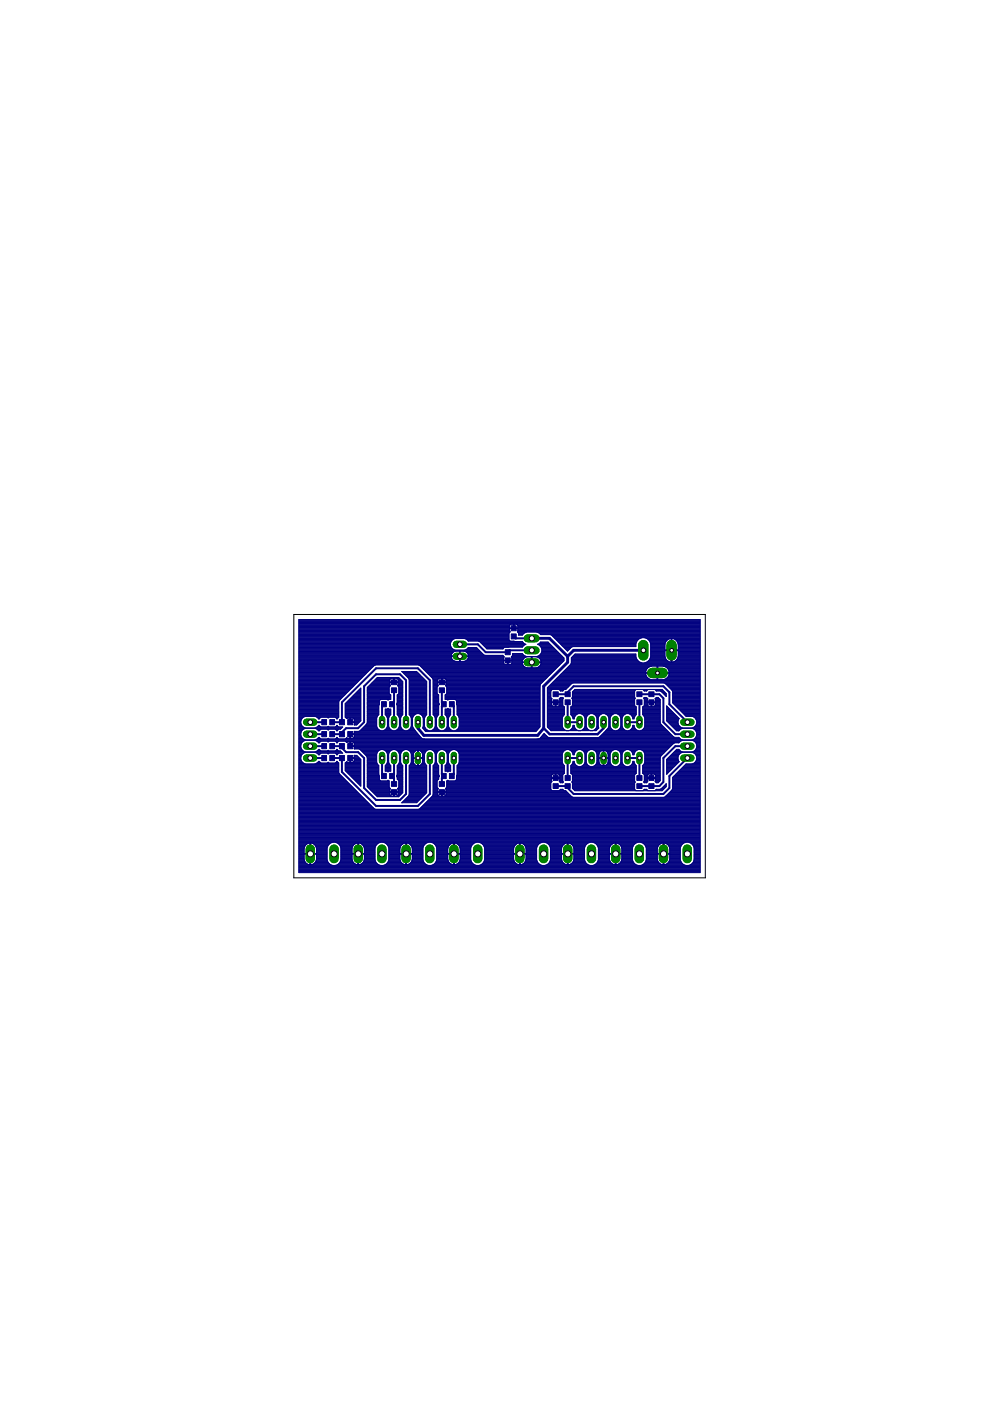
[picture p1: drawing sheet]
<svg xmlns="http://www.w3.org/2000/svg" width="210mm" height="297mm" viewBox="0 0 210 297" stroke-linecap="round" stroke-linejoin="round" font-family="sans-serif">
<path d="M81 152.4v1.4" fill="none" stroke="#008000" stroke-width="1.3"/>
<circle cx="81" cy="153.1" r=".4" fill="#fff" stroke="#000" stroke-width=".21"/>
<path d="M83.5 152.4v1.4" fill="none" stroke="#008000" stroke-width="1.3"/>
<circle cx="83.6" cy="153.1" r=".4" fill="#fff" stroke="#000" stroke-width=".21"/>
<path d="M96.2 152.4v1.4" fill="none" stroke="#008000" stroke-width="1.3"/>
<circle cx="96.2" cy="153.1" r=".4" fill="#fff" stroke="#000" stroke-width=".21"/>
<path d="M96.2 160.1v1.3" fill="none" stroke="#008000" stroke-width="1.3"/>
<circle cx="96.2" cy="160.7" r=".4" fill="#fff" stroke="#000" stroke-width=".21"/>
<path d="M86.1 152.4v1.4" fill="none" stroke="#008000" stroke-width="1.3"/>
<circle cx="86.1" cy="153.1" r=".4" fill="#fff" stroke="#000" stroke-width=".21"/>
<path d="M88.6 152.4v1.4" fill="none" stroke="#008000" stroke-width="1.3"/>
<circle cx="88.6" cy="153.1" r=".4" fill="#fff" stroke="#000" stroke-width=".21"/>
<path d="M93.7 152.4v1.4" fill="none" stroke="#008000" stroke-width="1.3"/>
<circle cx="93.7" cy="153.1" r=".4" fill="#fff" stroke="#000" stroke-width=".21"/>
<path d="M91.1 152.4v1.4" fill="none" stroke="#008000" stroke-width="1.3"/>
<circle cx="91.2" cy="153.1" r=".4" fill="#fff" stroke="#000" stroke-width=".21"/>
<path d="M93.7 160.1v1.3" fill="none" stroke="#008000" stroke-width="1.3"/>
<circle cx="93.7" cy="160.7" r=".4" fill="#fff" stroke="#000" stroke-width=".21"/>
<path d="M91.1 160.1v1.3" fill="none" stroke="#008000" stroke-width="1.3"/>
<circle cx="91.2" cy="160.7" r=".4" fill="#fff" stroke="#000" stroke-width=".21"/>
<path d="M88.6 160.1v1.3" fill="none" stroke="#008000" stroke-width="1.3"/>
<circle cx="88.6" cy="160.7" r=".4" fill="#fff" stroke="#000" stroke-width=".21"/>
<path d="M86.1 160.1v1.3" fill="none" stroke="#008000" stroke-width="1.3"/>
<circle cx="86.1" cy="160.7" r=".4" fill="#fff" stroke="#000" stroke-width=".21"/>
<path d="M83.5 160.1v1.3" fill="none" stroke="#008000" stroke-width="1.3"/>
<circle cx="83.6" cy="160.7" r=".4" fill="#fff" stroke="#000" stroke-width=".21"/>
<path d="M81 160.1v1.3" fill="none" stroke="#008000" stroke-width="1.3"/>
<circle cx="81" cy="160.7" r=".4" fill="#fff" stroke="#000" stroke-width=".21"/>
<path d="M120.4 152.4v1.4" fill="none" stroke="#008000" stroke-width="1.3"/>
<circle cx="120.4" cy="153.1" r=".4" fill="#fff" stroke="#000" stroke-width=".21"/>
<path d="M122.9 152.4v1.4" fill="none" stroke="#008000" stroke-width="1.3"/>
<circle cx="122.9" cy="153.1" r=".4" fill="#fff" stroke="#000" stroke-width=".21"/>
<path d="M135.6 152.4v1.4" fill="none" stroke="#008000" stroke-width="1.3"/>
<circle cx="135.6" cy="153.1" r=".4" fill="#fff" stroke="#000" stroke-width=".21"/>
<path d="M135.6 160.1v1.3" fill="none" stroke="#008000" stroke-width="1.3"/>
<circle cx="135.6" cy="160.7" r=".4" fill="#fff" stroke="#000" stroke-width=".21"/>
<path d="M125.4 152.4v1.4" fill="none" stroke="#008000" stroke-width="1.3"/>
<circle cx="125.5" cy="153.1" r=".4" fill="#fff" stroke="#000" stroke-width=".21"/>
<path d="M128 152.4v1.4" fill="none" stroke="#008000" stroke-width="1.3"/>
<circle cx="128" cy="153.1" r=".4" fill="#fff" stroke="#000" stroke-width=".21"/>
<path d="M133 152.4v1.4" fill="none" stroke="#008000" stroke-width="1.3"/>
<circle cx="133.1" cy="153.1" r=".4" fill="#fff" stroke="#000" stroke-width=".21"/>
<path d="M130.5 152.4v1.4" fill="none" stroke="#008000" stroke-width="1.3"/>
<circle cx="130.5" cy="153.1" r=".4" fill="#fff" stroke="#000" stroke-width=".21"/>
<path d="M133 160.1v1.3" fill="none" stroke="#008000" stroke-width="1.3"/>
<circle cx="133.1" cy="160.7" r=".4" fill="#fff" stroke="#000" stroke-width=".21"/>
<path d="M130.5 160.1v1.3" fill="none" stroke="#008000" stroke-width="1.3"/>
<circle cx="130.5" cy="160.7" r=".4" fill="#fff" stroke="#000" stroke-width=".21"/>
<path d="M128 160.1v1.3" fill="none" stroke="#008000" stroke-width="1.3"/>
<circle cx="128" cy="160.7" r=".4" fill="#fff" stroke="#000" stroke-width=".21"/>
<path d="M125.4 160.1v1.3" fill="none" stroke="#008000" stroke-width="1.3"/>
<circle cx="125.5" cy="160.7" r=".4" fill="#fff" stroke="#000" stroke-width=".21"/>
<path d="M122.9 160.1v1.3" fill="none" stroke="#008000" stroke-width="1.3"/>
<circle cx="122.9" cy="160.7" r=".4" fill="#fff" stroke="#000" stroke-width=".21"/>
<path d="M120.4 160.1v1.3" fill="none" stroke="#008000" stroke-width="1.3"/>
<circle cx="120.4" cy="160.7" r=".4" fill="#fff" stroke="#000" stroke-width=".21"/>
<path d="M138.3 142.7h2.2" fill="none" stroke="#008000" stroke-width="2.2"/>
<circle cx="139.4" cy="142.7" r=".4" fill="#fff" stroke="#000" stroke-width=".21"/>
<path d="M142.4 136.8v2.2" fill="none" stroke="#008000" stroke-width="2.2"/>
<circle cx="142.4" cy="137.9" r=".4" fill="#fff" stroke="#000" stroke-width=".21"/>
<path d="M136.4 136.8v2.2" fill="none" stroke="#008000" stroke-width="2.2"/>
<circle cx="136.4" cy="137.9" r=".51" fill="#fff" stroke="#000" stroke-width=".21"/>
<path d="M145 160.7h1.5" fill="none" stroke="#008000" stroke-width="1.5"/>
<circle cx="145.8" cy="160.7" r=".51" fill="#fff" stroke="#000" stroke-width=".21"/>
<path d="M145 158.2h1.5" fill="none" stroke="#008000" stroke-width="1.5"/>
<circle cx="145.8" cy="158.2" r=".51" fill="#fff" stroke="#000" stroke-width=".21"/>
<path d="M145 155.7h1.5" fill="none" stroke="#008000" stroke-width="1.5"/>
<circle cx="145.8" cy="155.7" r=".51" fill="#fff" stroke="#000" stroke-width=".21"/>
<path d="M145 153.1h1.5" fill="none" stroke="#008000" stroke-width="1.5"/>
<circle cx="145.8" cy="153.1" r=".51" fill="#fff" stroke="#000" stroke-width=".21"/>
<path d="M65 153.1h1.5" fill="none" stroke="#008000" stroke-width="1.5"/>
<circle cx="65.8" cy="153.1" r=".51" fill="#fff" stroke="#000" stroke-width=".21"/>
<path d="M65 155.7h1.5" fill="none" stroke="#008000" stroke-width="1.5"/>
<circle cx="65.8" cy="155.7" r=".51" fill="#fff" stroke="#000" stroke-width=".21"/>
<path d="M65 158.2h1.5" fill="none" stroke="#008000" stroke-width="1.5"/>
<circle cx="65.8" cy="158.2" r=".51" fill="#fff" stroke="#000" stroke-width=".21"/>
<path d="M65 160.7h1.5" fill="none" stroke="#008000" stroke-width="1.5"/>
<circle cx="65.8" cy="160.7" r=".51" fill="#fff" stroke="#000" stroke-width=".21"/>
<path d="M115.3 180v2" fill="none" stroke="#008000" stroke-width="2"/>
<circle cx="115.3" cy="181" r=".66" fill="#fff" stroke="#000" stroke-width=".21"/>
<path d="M110.2 180v2" fill="none" stroke="#008000" stroke-width="2"/>
<circle cx="110.2" cy="181" r=".66" fill="#fff" stroke="#000" stroke-width=".21"/>
<path d="M145.7 180v2" fill="none" stroke="#008000" stroke-width="2"/>
<circle cx="145.7" cy="181" r=".66" fill="#fff" stroke="#000" stroke-width=".21"/>
<path d="M140.7 180v2" fill="none" stroke="#008000" stroke-width="2"/>
<circle cx="140.7" cy="181" r=".66" fill="#fff" stroke="#000" stroke-width=".21"/>
<path d="M70.8 180v2" fill="none" stroke="#008000" stroke-width="2"/>
<circle cx="70.8" cy="181" r=".66" fill="#fff" stroke="#000" stroke-width=".21"/>
<path d="M65.8 180v2" fill="none" stroke="#008000" stroke-width="2"/>
<circle cx="65.8" cy="181" r=".66" fill="#fff" stroke="#000" stroke-width=".21"/>
<path d="M101.3 180v2" fill="none" stroke="#008000" stroke-width="2"/>
<circle cx="101.3" cy="181" r=".66" fill="#fff" stroke="#000" stroke-width=".21"/>
<path d="M96.2 180v2" fill="none" stroke="#008000" stroke-width="2"/>
<circle cx="96.3" cy="181" r=".66" fill="#fff" stroke="#000" stroke-width=".21"/>
<path d="M96.8 139.1h1.5" fill="none" stroke="#008000" stroke-width="1.5"/>
<circle cx="97.5" cy="139.1" r=".51" fill="#fff" stroke="#000" stroke-width=".21"/>
<path d="M96.8 136.6h1.5" fill="none" stroke="#008000" stroke-width="1.5"/>
<circle cx="97.5" cy="136.6" r=".51" fill="#fff" stroke="#000" stroke-width=".21"/>
<path d="M135.6 180v2" fill="none" stroke="#008000" stroke-width="2"/>
<circle cx="135.6" cy="181" r=".66" fill="#fff" stroke="#000" stroke-width=".21"/>
<path d="M130.5 180v2" fill="none" stroke="#008000" stroke-width="2"/>
<circle cx="130.6" cy="181" r=".66" fill="#fff" stroke="#000" stroke-width=".21"/>
<path d="M125.4 180v2" fill="none" stroke="#008000" stroke-width="2"/>
<circle cx="125.4" cy="181" r=".66" fill="#fff" stroke="#000" stroke-width=".21"/>
<path d="M120.4 180v2" fill="none" stroke="#008000" stroke-width="2"/>
<circle cx="120.4" cy="181" r=".66" fill="#fff" stroke="#000" stroke-width=".21"/>
<path d="M91.1 180v2" fill="none" stroke="#008000" stroke-width="2"/>
<circle cx="91.1" cy="181" r=".66" fill="#fff" stroke="#000" stroke-width=".21"/>
<path d="M86.1 180v2" fill="none" stroke="#008000" stroke-width="2"/>
<circle cx="86.1" cy="181" r=".66" fill="#fff" stroke="#000" stroke-width=".21"/>
<path d="M81 180v2" fill="none" stroke="#008000" stroke-width="2"/>
<circle cx="81" cy="181" r=".66" fill="#fff" stroke="#000" stroke-width=".21"/>
<path d="M75.9 180v2" fill="none" stroke="#008000" stroke-width="2"/>
<circle cx="76" cy="181" r=".66" fill="#fff" stroke="#000" stroke-width=".21"/>
<path d="M111.9 140.4h1.7" fill="none" stroke="#008000" stroke-width="1.7"/>
<circle cx="112.8" cy="140.4" r=".55" fill="#fff" stroke="#000" stroke-width=".21"/>
<path d="M111.9 137.9h1.7" fill="none" stroke="#008000" stroke-width="1.7"/>
<circle cx="112.8" cy="137.9" r=".55" fill="#fff" stroke="#000" stroke-width=".21"/>
<path d="M111.9 135.3h1.7" fill="none" stroke="#008000" stroke-width="1.7"/>
<circle cx="112.8" cy="135.3" r=".55" fill="#fff" stroke="#000" stroke-width=".21"/>
<g fill="#000080" stroke="#000080" stroke-width=".21">
<path d="M107.1 137.8h1.1v1h-1.1z"/>
<path d="M107.1 139.5h1.1v1h-1.1z"/>
<path d="M108.4 134.4h1.1v1.1h-1.1z"/>
<path d="M108.4 132.7h1.1v1h-1.1z"/>
<path d="M72 155.1h1v1.1h-1z"/>
<path d="M73.7 155.1h1.1v1.1h-1.1z"/>
<path d="M72 152.6h1v1.1h-1z"/>
<path d="M73.7 152.6h1.1v1.1h-1.1z"/>
<path d="M72 160.2h1v1.1h-1z"/>
<path d="M73.7 160.2h1.1v1.1h-1.1z"/>
<path d="M72 157.6h1v1.1h-1z"/>
<path d="M73.7 157.6h1.1v1.1h-1.1z"/>
<path d="M137.6 164.4h1.1v1.1h-1.1z"/>
<path d="M137.6 166.2h1.1v1h-1.1z"/>
<path d="M119.8 166.2h1.1v1h-1.1z"/>
<path d="M119.8 164.4h1.1v1.1h-1.1z"/>
<path d="M117.3 164.4h1.1v1.1h-1.1z"/>
<path d="M117.3 166.2h1.1v1h-1.1z"/>
<path d="M83 144.1h1.1v1.1h-1.1z"/>
<path d="M83 145.8h1.1v1.1h-1.1z"/>
<path d="M93.1 144.1h1.1v1.1h-1.1z"/>
<path d="M93.1 145.8h1.1v1.1h-1.1z"/>
<path d="M68.2 155.1h1v1.1h-1z"/>
<path d="M69.9 155.1h1v1.1h-1z"/>
<path d="M93.6 164h1v1.1h-1z"/>
<path d="M95.3 164h1v1.1h-1z"/>
<path d="M93.1 167.4h1.1v1h-1.1z"/>
<path d="M93.1 165.7h1.1v1h-1.1z"/>
<path d="M68.2 160.2h1v1.1h-1z"/>
<path d="M69.9 160.2h1v1.1h-1z"/>
<path d="M82.6 164h1v1.1h-1z"/>
<path d="M80.9 164h1v1.1h-1z"/>
<path d="M83 167.4h1.1v1h-1.1z"/>
<path d="M83 165.7h1.1v1h-1.1z"/>
<path d="M68.2 157.6h1v1.1h-1z"/>
<path d="M69.9 157.6h1v1.1h-1z"/>
<path d="M93.6 148.8h1v1.1h-1z"/>
<path d="M95.3 148.8h1v1.1h-1z"/>
<path d="M68.2 152.6h1v1.1h-1z"/>
<path d="M69.9 152.6h1v1.1h-1z"/>
<path d="M82.6 148.8h1v1.1h-1z"/>
<path d="M80.9 148.8h1v1.1h-1z"/>
<path d="M119.8 146.7h1.1v1h-1.1z"/>
<path d="M119.8 148.4h1.1v1h-1.1z"/>
<path d="M117.3 148.4h1.1v1h-1.1z"/>
<path d="M117.3 146.7h1.1v1h-1.1z"/>
<path d="M135 146.7h1.1v1h-1.1z"/>
<path d="M135 148.4h1.1v1h-1.1z"/>
<path d="M137.6 148.4h1.1v1h-1.1z"/>
<path d="M137.6 146.7h1.1v1h-1.1z"/>
<path d="M135 166.2h1.1v1h-1.1z"/>
<path d="M135 164.4h1.1v1.1h-1.1z"/>
</g>
<g fill="none" stroke="#000080" stroke-width=".42">
<path d="M97.5 136.6h3.8l1.7 1.7h4.7l.4-.4h4.6M108.9 134.9l.4 .4h3.4M65.8 155.7h2.9M65.8 158.2h2.9M65.8 153.1h2.9M70.4 158.2h2.1v.4l.9 .9h2.5l1.3 1.2v6.4l2.5 2.5h5.1l1.3-1.3v-7.6M70.4 153.1h2.1v-4.2l7.2-7.2h8.9l2.5 2.5v8.9M81.4 149.3l-.4 .4v3.4M83.5 146.3v2.6l-.4 .4 .4 .4v3.4M86.1 153.1v-8.9l-1.3-1.2h-5.1l-2.5 2.5v7.6l-1.3 1.3h-2.5l-.9 .9v.4h-2.1M93.7 146.3v2.6l.4 .4-.4 .4v3.4M95.8 149.3l.4 .4v3.4"/>
<path d="M117.8 147.2h2.6v-.4l1.2-1.3h19.1l1.2 1.3v2.5l3.8 3.8M120.4 148.9v4.2h2.5M135.6 147.2h4.2l.9 .8v5.1l2.5 2.6h2.5M135.6 148.9v4.2h-2.6M145.7 158.2h-2.5l-2.5 2.5v5.1l-.9 .9h-4.2M65.8 160.7h2.9M70.4 160.7h2.1v3l7.2 7.2h8.9l2.5-2.6v-7.6M81 160.7v3.4l.4 .4M83.5 160.7v3.4l-.4 .4 .4 .5v1.2M93.7 160.7v3.4l.4 .4-.4 .5v1.2M96.2 160.7v3.4l-.4 .4M122.9 160.7h-2.5v4.3"/>
<path d="M133 160.7h2.6v4.3M145.7 160.7l-3.8 3.8v2.6l-1.2 1.2h-19.1l-1.2-1.2v-.4h-2.6"/>
</g>
<g fill="none" stroke="#000080" stroke-width=".21">
<path d="M63.4 131.4h85v53.6h-85zM63.4 139.1h43.3M63.4 139.2h43.4M63.4 134h44.7M63.4 135.2h44.5M63.4 139.9h32.6M63.4 139h32.3M63.4 137.3h32.3M63.4 135.4h44.5M63.4 137.2h32.2M63.4 136h32.3M63.4 132.3h85"/>
<path d="M63.4 139.8h32.5M63.4 139.7h32.4M63.4 139.6h32.3M63.4 139.4h32.3M63.4 139.3h32.3M63.4 138.9h32.3M63.4 138.7h32.3M63.4 138.6h32.4M63.4 138.5h32.5M63.4 138.4h32.6M63.4 138.2h32.7M63.4 138.1h33"/>
<path d="M63.4 138h38.3M63.4 137.9h38.2M63.4 137.8h32.9M63.4 137.6h32.6M63.4 137.5h32.5M63.4 137.4h32.4M63.4 137h32.2M63.4 136.9h32.1M63.4 136.8h32.1M63.4 136.7h32.1M63.4 136.6h32.1M63.4 136.4h32.1"/>
<path d="M63.4 136.3h32.1M63.4 136.2h32.2M63.4 136.1h32.2M63.4 135.8h32.4M63.4 135.7h32.5M63.4 135.6h32.6M63.4 135.5h32.9M63.4 135.1h44.5M63.4 135h44.5M63.4 134.9h44.5M63.4 134.7h44.5M63.4 134.6h44.5"/>
<path d="M63.4 134.5h44.5M63.4 134.4h44.5M63.4 134.3h44.5M63.4 134.2h44.6M63.4 133.9h44.7M63.4 133.8h44.7M63.4 133.7h44.7M63.4 133.5h44.7M63.4 133.4h44.7M63.4 133.3h44.7M63.4 133.2h45.4M63.4 133.1h44.7"/>
<path d="M63.4 132.9h44.7M63.4 132.8h44.7M63.4 132.7h44.7M63.4 132.6h44.7M63.4 132.5h44.7M63.4 132.2h85M63.4 132.1h85M63.4 132h85M63.4 131.8h85M63.4 131.7h85M63.4 131.6h85M63.4 131.5h85"/>
<path d="M63.4 131.4h85M95.5 136.4l.2 .9M95.7 139.2v.4M95.7 139.1h.1M95.7 137.3l.4 .3M95.7 138.7l.6-.6h1.1v2.1l-1.1-.1-.6-.5M95.7 138.7v.4M96.1 137.6l.4 .2h2l.5-.2M96.5 135.4l-.4 .2-.6 .8M97.4 139.9h.2M97.4 139h.2M97.4 139.8h.2"/>
<path d="M97.4 139.7h.2M97.4 139.6h.2M97.4 139.4h.2M97.4 139.3h.2M97.4 138.9h.2M97.4 138.7h.2M97.4 138.6h.2M97.4 138.5h.2M97.4 138.4h.2M97.4 138.2h.2M97.4 138.1h.2M98.5 135.4l.5 .2 .3 .3 2.4 .1 1.6 1.6h3.3l.3-.3"/>
<path d="M98.6 138.1h3.3M98.7 137.8h2.8M98.7 135.5h9.2M98.8 138.2h3.2M99 137.6l.3-.3h1.7l1.6 1.6M99 137.6h2.4M99 135.6h8.9M99 139.9l8.6 .1v.9M99 138.4h3.1M99.1 137.5h2.2M99.1 139.8h7.7M99.1 138.5h3.1"/>
<path d="M99.1 135.7h8.8M99.2 139.7h7.6M99.2 138.6h3.1M99.2 137.4h1.9M99.2 135.8h8.9M99.3 138.7l-.6-.6h-1.1v2.1h.9l.7-.5M99.3 139.6l-.1 .1M99.3 138.7v.4M99.3 139.6h7.5M99.3 138.7h3.1M99.3 139.4h7.5M99.3 138.9h3.3"/>
<path d="M99.3 139h7.3M99.3 139.3h7.5M99.3 139.1h.1M99.3 139.2v.4M101.5 136l9.3 .1M101.7 136.1h9.1M101.9 136.2h9M102 136.3h9M102.1 136.4h9M102.2 136.6h9.2M102.3 136.7h9M102.5 136.8h8.6"/>
<path d="M102.6 138.9l.2 .1M102.6 136.9h8.4M102.7 137h8.2M102.8 137.2h8M103.1 137.4h3.7M103.2 137.5h3.5M106.6 139l.3 .3-.1 .1M106.6 139h.1M106.8 139.4v.6M106.8 139.4h.1M107.9 137.2l-4.9 .1M108.1 133.8l.1 .2-.3 .2v1.5l.3 .3"/>
<path d="M108.1 132.5v.6h1.7v-.6M108.1 132.5h.1M108.3 132.3l-.2 .2M108.5 139.2h10.8M108.5 139.3h3M108.5 139.4h.1M108.5 139.4v.6M108.5 139.8h2.4M108.5 139.7h2.5M108.5 139.6h2.6M108.5 139.4h2.7M108.6 139.1h2.8"/>
<path d="M108.7 139l-.3 .3 .1 .1M108.7 139h2.4M108.7 138.9h2.3M108.7 138.7h2.2M108.7 138.6h2.1M108.8 132.3v1h-.7v.5M108.8 133.1h.2M108.8 132.9h.2M108.8 132.8h.2M108.8 132.7h.2M108.8 132.6h.2M108.8 132.5h.2"/>
<path d="M109 132.3v1h.8v.5M109 133.2h39.4M109.5 132.3l.2 .2M109.7 132.5h38.7M109.7 132.5h.1M109.7 133.9h38.7M109.7 134h38.7M109.8 132.6h38.6M109.8 133.8l-.1 .2 .2 .2v.5h.8l.4-.5 .5-.2M109.8 133.8h38.6M109.8 133.7h38.6M109.8 133.5h38.6"/>
<path d="M109.8 133.4h38.6M109.8 133.3h38.6M109.8 133.1h38.6M109.8 132.9h38.6M109.8 132.8h38.6M109.8 132.7h38.6M109.9 134.2h1.4M109.9 134.6h.9M109.9 134.5h.9M109.9 134.4h1.1M109.9 134.3h1.2M110.8 138.6l.3 .4 .5 .2"/>
<path d="M110.8 138.6h-2.1v.4M110.8 136.1l.7 .5-.8 .6M110.8 139.9l-3.1 .1v.9M110.9 139.8l.7-.5h1v2.3l-1.2-.1M110.9 139.8l-.2 .3M112.6 139.9h.2M112.6 139.8h.2M112.6 139.7h.2M112.6 139.6h.2M112.6 139.4h.2M112.6 139.3h.2M113.8 134l.5 .2 .3 .4 2.3 .1 3.4 3.3 1.2-.9h13.3a1.62 1.62 0 0 1 1.3-1.9"/>
<path d="M114 139.3h5.4M114 139.3h-1.2v2.3l1.2-.1M114 139.3l.6 .5M114.1 136.6h2.5M114.1 139.1h5M114.1 136.7h2.6M114.1 134.2h34.3M114.2 139.4h5.3M114.3 136.5l.3-.4h1.6l3.4 3.4v.6l-5 5-.1 .2M114.3 136.5l-.3 .1a1.34 1.34 0 0 1 .9 1.5M114.3 139l-.5 .2M114.3 139h4.7"/>
<path d="M114.3 136.4h2.2M114.4 136.8h2.5M114.4 134.3h34M114.4 139.6h5.2M114.4 136.3h2M114.5 138.9h4.4M114.5 136.9h2.5M114.5 139.7h5.1M114.5 134.4h33.9M114.6 139.8l.1 .3M114.6 139.8h5M114.6 138.7h4.2"/>
<path d="M114.6 136.2h1.6M114.6 137h2.5M114.6 134.5h33.8M114.6 139.9h5M114.7 138.6l-.4 .4M114.7 137.2h2.5M114.7 138.6h4M114.7 137.3h2.6M114.7 138.5h3.8M114.8 138.4h3.6M114.8 137.4h2.7M114.9 138.2h3.4"/>
<path d="M114.9 137.5h2.7M114.9 138.1l-.2 .5M114.9 138.1h3.3M114.9 138h3.2M114.9 137.9h3M114.9 137.8h2.9M114.9 137.6h2.8M116.8 134.6h31.6M117 134.7h31.4M117.2 134.9h31.2M117.3 135h31.1M117.4 135.1h31"/>
<path d="M117.5 135.2h19.2l.6 .2 .4 .5 .3 .6v2.8l-.3 .6-.4 .4M117.6 135.4h18.1M117.8 135.5h17.7M117.9 135.6h17.5M118 135.7h17.2M118.1 135.8h17M118.2 136h16.8M118.4 136.1h16.6M118.5 136.2h16.4M118.6 136.3h16.3M118.7 136.4h16.1M118.8 136.6h16"/>
<path d="M119 136.7h15.8M119.1 136.8h15.7M119.2 136.9h15.6M119.3 137h15.5M119.4 137.2h1.9M119.6 137.3h1.5M119.7 137.4h1.3M119.8 137.5h1.1M119.9 137.6h.8M120 137.8h.6M120.2 137.9h.3M120.3 138h.1"/>
<path d="M121.1 139.9h14M121.1 139.8h13.9M121.1 139.7h13.9M121.1 139.6h13.8M121.2 139.4h13.7M121.3 139.3h13.5M121.4 139.2h13.4M121.5 139.1h13.3M121.6 139h13.2M121.8 138.9h13M121.9 138.7h12.9M136.8 135.2h11.6"/>
<path d="M137 135.4h11.4M137.3 135.5h4.5M137.4 135.6h4.2M137.5 135.7h4M137.6 139.9h3.7M137.7 135.8h3.6M137.8 136h3.4M137.8 139.8h3.4M137.8 139.7h3.4M137.8 136.1h3.4M137.8 139.6h3.3M137.9 136.2h3.2"/>
<path d="M137.9 139.4h3.2M137.9 136.3h3.1M137.9 139.3h3.1M137.9 136.4h3.1M138 139.1h3M138 139.2h3M138 139h3M138 137.3h3M138 137.2h3M138 138.9h3M138 138.7h3M138 138.6h3"/>
<path d="M138 138.5h3M138 138.4h3M138 138.2h3M138 138.1h3M138 138h3M138 137.9h4.3M138 137.8h3M138 137.6h3M138 137.5h3M138 137.4h3M138 137h3M138 136.9h3"/>
<path d="M138 136.8h3M138 136.7h3M138 136.6h3M141 136.7v1.1h2.8v-1.1M141 139.1v-1.1h2.8v1.1M141 139.1l.2 .6M141 136.5v.2M141.2 139.7l.3 .4M141.5 135.7l-.5 .8M141.6 135.6l-.1 .1M141.8 135.5l-.2 .1M142.3 135.4l-.5 .1"/>
<path d="M142.3 139.1h.2M142.3 139.2h.2M142.3 139.9h.2M142.3 139h.2M142.3 137.3h.2M142.3 137.2h.2M142.3 136h.2M142.3 135.4v5M142.3 139.8h.2M142.3 139.7h.2M142.3 139.6h.2M142.3 139.4h.2"/>
<path d="M142.3 139.3h.2M142.3 138.9h.2M142.3 138.7h.2M142.3 138.6h.2M142.3 138.5h.2M142.3 138.4h.2M142.3 138.2h.2M142.3 138.1h.2M142.3 138h.2M142.3 137.8h.2M142.3 137.6h.2M142.3 137.5h.2"/>
<path d="M142.3 137.4h.2M142.3 137h.2M142.3 136.9h.2M142.3 136.8h.2M142.3 136.7h.2M142.3 136.6h.2M142.3 136.4h.2M142.3 136.3h.2M142.3 136.2h.2M142.3 136.1h.2M142.3 135.8h.2M142.3 135.7h.2"/>
<path d="M142.3 135.6h.2M142.3 135.5h.2M142.5 135.4v2.4M142.5 138v2.4M142.5 137.8v.2M142.5 137.9h5.9M142.5 135.4l.4 .1M142.9 135.5l.4 .2M142.9 135.5h5.5M143.2 135.6h5.2M143.3 135.7l.5 .8M143.3 135.7h5.1"/>
<path d="M143.4 139.9h5M143.4 135.8h5M143.5 136h4.9M143.5 139.8h4.9M143.6 139.7l-.3 .4M143.6 139.7h4.8M143.6 136.1h4.8M143.7 139.6h4.7M143.7 136.2h4.7M143.7 139.4h4.7M143.7 136.3h4.7M143.8 136.5v.2"/>
<path d="M143.8 139.3h4.6M143.8 136.4h4.6M143.8 139.2h4.6M143.8 136.6h4.6M143.8 139.1h4.6M143.8 139h4.6M143.8 137.3h4.6M143.8 137.2h4.6M143.8 139.1l-.2 .6M143.8 138.9h4.6M143.8 138.7h4.6M143.8 138.6h4.6"/>
<path d="M143.8 138.5h4.6M143.8 138.4h4.6M143.8 138.2h4.6M143.8 138.1h4.6M143.8 138h4.6M143.8 137.8h4.6M143.8 137.6h4.6M143.8 137.5h4.6M143.8 137.4h4.6M143.8 137h4.6M143.8 136.9h4.6M143.8 136.8h4.6"/>
<path d="M143.8 136.7h4.6M63.4 152.2h.7M63.4 153.2h.4M63.4 153.7h.5M63.4 148.3h8.8M63.4 147.3h9.8M63.4 144.5h12.5M63.4 143.8h13.2M63.4 150.3h8.4M63.4 142.6h14.5M63.4 141.3h15.8M63.4 144.1h12.9"/>
<path d="M63.4 155.7h.4M63.4 156.7h.9M63.4 156.3h.6M63.4 154.4h9M63.4 154.6h.9M63.4 154.2h.9M63.4 153.8h.6M63.4 151.9h8.4M63.4 141h47.5M63.4 140.5h43.4M63.4 151.3h8.4M63.4 155h.5"/>
<path d="M63.4 140.9h47.4M63.4 159.5h9M63.4 159.7h.9M63.4 159.2h.9M63.4 158.9h.5M63.4 156.9h85M63.4 157.2h.9M63.4 158.1h.4M63.4 158.3h.4M63.4 158.7h.5M63.4 147.9h9.2M63.4 149h8.4"/>
<path d="M63.4 149.7h8.4M63.4 146.2h10.8M63.4 140.4h43.4M63.4 160h.7M63.4 159.8h.8M63.4 159.6h1.1M63.4 159.3h1.2M63.4 159.1h.8M63.4 159h.7M63.4 158.6h.5M63.4 158.5h.4M63.4 158.4h.4"/>
<path d="M63.4 158h.4M63.4 157.9h.4M63.4 157.8h.4M63.4 157.7h.5M63.4 157.5h.5M63.4 157.4h.6M63.4 157.3h.8M63.4 157.1h1.1M63.4 156.8h1.2M63.4 156.6h.8M63.4 156.5h.7M63.4 156.2h.5"/>
<path d="M63.4 156.1h.5M63.4 156h.4M63.4 155.9h.4M63.4 155.6h.4M63.4 155.5h.4M63.4 155.4h.4M63.4 155.3h.4M63.4 155.1h.5M63.4 154.9h.6M63.4 154.8h.8M63.4 154.5h1.1M63.4 154.3h1.2"/>
<path d="M63.4 154.1h.8M63.4 153.9h.7M63.4 153.6h.5M63.4 153.4h.4M63.4 153.3h.4M63.4 153.1h.4M63.4 153h.4M63.4 152.8h.4M63.4 152.7h.4M63.4 152.6h.5M63.4 152.5h.5M63.4 152.4h.6"/>
<path d="M63.4 152.1h.9M63.4 152h1.1M63.4 151.7h8.4M63.4 151.6h8.4M63.4 151.5h8.4M63.4 151.4h8.4M63.4 151.2h8.4M63.4 151h8.4M63.4 150.9h8.4M63.4 150.8h8.4M63.4 150.7h8.4M63.4 150.5h8.4"/>
<path d="M63.4 150.4h8.4M63.4 150.2h8.4M63.4 150.1h8.4M63.4 149.9h8.4M63.4 149.8h8.4M63.4 149.6h8.4M63.4 149.5h8.4M63.4 149.3h8.4M63.4 149.2h8.4M63.4 149.1h8.4M63.4 148.9h8.4M63.4 148.7h8.4"/>
<path d="M63.4 148.6h8.5M63.4 148.5h8.5M63.4 148.4h8.7M63.4 148.1h8.9M63.4 148h9M63.4 147.8h9.3M63.4 147.7h9.4M63.4 147.5h9.5M63.4 147.4h9.6M63.4 147.2h9.9M63.4 147h10M63.4 146.9h10.1"/>
<path d="M63.4 146.8h10.2M63.4 146.7h10.4M63.4 146.6h10.5M63.4 146.5h10.6M63.4 146.3h10.7M63.4 146.1h11M63.4 146h11.1M63.4 145.8h11.2M63.4 145.7h11.3M63.4 145.6h11.4M63.4 145.5h11.6M63.4 145.4h11.7"/>
<path d="M63.4 145.2h11.8M63.4 145.1h11.9M63.4 145h12M63.4 144.9h12.2M63.4 144.8h12.3M63.4 144.6h12.4M63.4 144.4h12.7M63.4 144.3h12.8M63.4 144h13M63.4 143.9h13.1M63.4 143.7h13.4M63.4 143.6h13.5"/>
<path d="M63.4 143.4h13.6M63.4 143.3h13.7M63.4 143.2h13.9M63.4 143.1h14M63.4 142.9h14.1M63.4 142.8h14.2M63.4 142.7h14.3M63.4 142.5h14.6M63.4 142.3h14.7M63.4 142.2h14.8M63.4 142.1h14.9M63.4 142h15.1"/>
<path d="M63.4 141.9h15.2M63.4 141.8h15.3M63.4 141.6h15.4M63.4 141.5h15.6M63.4 141.4h15.7M63.4 141.1h15.9M63.4 140.8h43.5M63.4 140.7h43.4M63.4 140.3h43.4M63.4 140.2h33M63.4 140.1h32.8M64 153.8l.8 .5h2l.4-.1"/>
<path d="M64.3 156.7l.5 .2h2l.4-.2M64.3 157.1a1.27 1.27 0 0 0 0 2.1M64.3 159.7a1.27 1.27 0 0 0 0 2.1M64.3 159.2l.5 .2h2l.4-.2M64.8 154.4a1.26 1.26 0 0 0-1 1 1.26 1.26 0 0 0 .5 1.3M64.8 151.9a1.28 1.28 0 0 0-.8 1.9M64.8 159.5l-.5 .2M64.8 157l-.5 .1M66.8 154.4l.8 .5M66.8 151.9l.8 .5M66.8 159.5l.8 .5M66.8 157l.8 .5"/>
<path d="M66.9 156.8h77.7M66.9 154.3h5.6M67 159.3h5.3M67 159.6h5.5M67 157.1h77.5M67 154.5h5.3M67.1 152h4.7M67.2 154.2l5.5-.1-.5 .5h-4.9M67.2 156.7h77.1M67.2 159.2h5M67.2 157.2h77.1M67.3 152.1h.7"/>
<path d="M67.3 154.1h.6M67.4 159.1h.5M67.4 156.6h.5M67.4 159.8h.5M67.4 157.3h.5M67.4 154.8h.5M67.4 152.2h.5M67.5 156.5h.3M67.5 153.9h.3M67.5 160h.3M67.5 159h.3M67.5 157.4h.3"/>
<path d="M67.5 154.9h.3M67.5 152.4h.3M67.6 153.8l.4 .3M67.6 153.8h.1M67.6 154.9v.1M67.6 157.5h.1M67.6 153.8l-.4 .4M67.6 152.4h.1M67.7 152.4l.3-.3h1.4l.2 .1 .1-.1h1.4l.3 .3M67.7 154.9l-.1 .1M67.7 152.4h-.1M67.7 157.4l-.1 .1"/>
<path d="M68 156.7l-.4-.4-.4 .4M68 159.2l-.4-.3-.4 .3M68 159.7l-.4 .3M68 154.6l-.3 .3M68 157.2l-.3 .2M69.4 156.7l.2-.2 .1 .2M69.4 154.6l.2 .2M69.4 154.1l.2-.1 .1 .1M69.4 159.7l.2 .2 .1-.2M69.4 159.2l.2-.1 .1 .1M69.4 157.2l.2 .1 .1-.1M69.4 152.1h.3"/>
<path d="M69.5 159.1h.1M69.5 156.6h.1M69.5 154.1h.1M69.6 159.8h.1M69.6 157.3h.1M69.6 154.8h.1M69.7 154.6l-.1 .2M71.1 156.7l.3-.4 .4 .4M71.1 154.1l.3-.3 .4 .3M71.1 159.2l.3-.3 .4 .3M71.1 154.6l.3 .3M71.1 159.7l.3 .3"/>
<path d="M71.1 157.2l.3 .2M71.2 152.1h.6M71.2 159.1h.5M71.2 156.6h.5M71.2 154.1h.5M71.2 159.8h.4M71.3 152.2h.3M71.3 157.3h.3M71.3 154.8h.3M71.4 159h.2M71.4 156.5h.2M71.4 153.9h.2"/>
<path d="M71.4 160h.1M71.4 157.4h.1M71.4 154.9l.1 .1M71.4 157.4l.1 .1M71.4 154.9h.1M71.4 152.4h.1M71.5 154.9v.1M71.5 157.5h.1M71.5 160h.1M71.8 154.6l-.3 .3M71.8 159.7l-.3 .3M71.8 157.2l-.3 .3"/>
<path d="M71.9 148.5l-.1 3.6-.3 .3h-.1M72.2 159.2l.5 .5h-5.5M73.2 150.3h3.3M73.2 151.9h3.3M73.2 151.3h3.3M73.2 149.7h3.3M73.2 152h3.3M73.2 151.7h3.3M73.2 151.6h3.3M73.2 151.5h3.3M73.2 151.4h3.3M73.2 151.2h3.3"/>
<path d="M73.2 151h3.3M73.2 150.9h3.3M73.2 150.8h3.3M73.2 150.7h3.3M73.2 150.5h3.3M73.2 150.4h3.3M73.2 150.2h3.3M73.2 150.1h3.3M73.2 149.9h3.3M73.2 149.8h3.3M73.2 149.6h3.3M73.2 149.5h3.3"/>
<path d="M73.2 149.3h3.3M73.2 149.2h3.3M73.2 157.2l.3 .2M73.3 152.1h3.2M73.3 149.1h3.2M73.3 156.6h16.2M73.4 157.3h70.7M73.4 152.2h3.1M73.4 149h3.1M73.4 156.5h.1M73.5 157.4l.7-.1v.8h68.1M73.5 157.4h.1"/>
<path d="M73.5 156.5l-.3 .2M73.5 148.9h3M73.6 148.7h2.9M73.7 152.3l-.2 .1-.3-.3v-2.9l3.3-3.3v6.9l-.9 .9h-.5v-.5M73.8 148.6h2.7M73.9 148.5h2.6M74 148.4h2.5M74.1 148.3h2.4M74.2 152.3v.7h.9v-.5l-.3-.2M74.2 156.3h.1M74.2 158h.1M74.2 157.9h.1"/>
<path d="M74.2 157.8h.1M74.2 157.7h.1M74.2 157.5h.1M74.2 157.4h.1M74.2 156.5h.1M74.2 156.2h.1M74.2 156.1h.1M74.2 156h.1M74.2 155.9h.1M74.2 153h.1M74.2 152.8h.1M74.2 152.7h.1"/>
<path d="M74.2 152.6h.1M74.2 152.5h.1M74.2 152.4h.1M74.3 148.1h2.2M74.3 152.3v.9h1.8M74.3 155.6h14.3M74.3 153.1h2M74.4 148h2.1M74.5 147.9h2M74.6 147.8h1.9M74.7 147.7h1.8M74.8 147.5h1.7"/>
<path d="M75 156.5h14.3M75 147.4h1.5M75 157.4h69M75 152.4h1.5M75.1 156.3h14.1M75.1 147.3h1.4M75.1 157.5h67.9M75.1 152.5h1.4M75.1 158.1l-.1-.7-.7-.1v1h67.9M75.1 155.7v.5M75.1 158.3v.5l66.6-.1M75.1 156.2l-.1 .3"/>
<path d="M75.1 158.6h66.7M75.1 158.5h66.8M75.1 158.4h66.9M75.1 158h67.3M75.1 157.9h67.4M75.1 157.8h67.5M75.1 157.7h67.6M75.1 156.2h14M75.1 156.1h13.9M75.1 156h13.8M75.1 155.9h13.7M75.1 155.5h13.4"/>
<path d="M75.1 155.4h13.3M75.1 155.3h13.2M75.1 155.1h13.1M75.1 153.6h.7M75.1 153.4h.8M75.1 153.3h.9M75.1 153h1.3M75.1 152.8h1.4M75.1 152.7h1.4M75.1 152.6h1.4M75.2 147.2h1.3M75.3 147h1.2"/>
<path d="M75.5 146.9h1M75.6 146.8h.9M75.7 146.7h.8M75.8 146.6h.7M75.9 146.5h.6M76.1 158.8l1.7 1.5M76.1 146.3h.4M76.2 146.2h.3M76.2 155h11.9M76.3 158.9h65.2M76.3 146.1h.2M76.4 154.9h4.3"/>
<path d="M76.4 159h4.2M76.4 146h.1M76.5 154.8h3.9M76.5 159.1h3.8M76.6 154.6h3.7M76.7 159.2h3.5M76.8 154.5h3.3M76.8 159.3h3.3M76.9 154.4h3.1M76.9 159.5h3.1M77 154.3h3M77 159.6h3"/>
<path d="M77.1 154.2h2.8M77.1 159.7h2.8M77.2 154.1h2.7M77.3 159.8h2.6M77.3 153.9h2.6M77.4 160h2.5M77.5 153.8h2.4M77.6 153.7h2.3M77.7 153.6h2.2M77.8 153.4h2.1M77.9 153.3h2M77.9 152.2h2"/>
<path d="M77.9 153.2h2M77.9 147.3h4.9v1h-4.9M77.9 150.3h2.4M77.9 151.9h2.1M77.9 151.3h2.4M77.9 147.9h4.9M77.9 149h2.5M77.9 149.7h2.4M77.9 146.2h4.6M77.9 153.1h2M77.9 153h2M77.9 152.8h2"/>
<path d="M77.9 152.7h2M77.9 152.6h2M77.9 152.5h2M77.9 152.4h2M77.9 152.1h2M77.9 152h2M77.9 151.7h2.2M77.9 151.6h2.3M77.9 151.5h2.4M77.9 151.4h2.4M77.9 151.2h2.4M77.9 151h2.4"/>
<path d="M77.9 150.9h2.4M77.9 150.8h2.4M77.9 150.7h2.4M77.9 150.5h2.4M77.9 150.4h2.4M77.9 150.2h2.4M77.9 150.1h2.4M77.9 149.9h2.4M77.9 149.8h2.4M77.9 149.6h2.4M77.9 149.5h2.5M77.9 149.3h2.5"/>
<path d="M77.9 149.2h2.5M77.9 149.1h2.5M77.9 148.9h2.5M77.9 148.7h2.5M77.9 148.6h2.5M77.9 148.5h2.6M77.9 148.4h2.7M77.9 148.1h4.9M77.9 148h4.9M77.9 147.8h4.9M77.9 147.7h4.9M77.9 147.5h4.9"/>
<path d="M77.9 147.4h4.9M77.9 147.2h4.7M77.9 147h4.6M77.9 146.9h4.6M77.9 146.8h4.6M77.9 146.7h4.6M77.9 146.6h4.6M77.9 146.5h4.6M77.9 146.3h4.6M77.9 146.1h4.6M77.9 146h4.6M77.9 145.8h4.6"/>
<path d="M77.9 145.7h4.6M78 145.6h4.5M78.2 145.5h4.5M78.3 145.4h4.4M78.4 145.2h4.3M78.5 145.1h4.2M78.7 145h4M78.8 144.9h3.9M78.9 144.8h3.8M79 144.6h4.5M79.1 144.5h6.3M79.2 144.4h3.5"/>
<path d="M79.4 144.3h3.3M79.5 144.1h3.2M79.6 141l-7.7 7.5M79.6 144h3.1M79.7 143.9h3M79.9 143.8h4.8M79.9 154l.1 .4M79.9 152.2v1.8M80 143.7h4.6M80.3 151.5l-.4 .7M80.3 149.6v1.9M80.3 159.1a1.16 1.16 0 0 1 1.8 .8v1.7l-.4 .7v1.2h.4l.2 .2 .1-.2h.4v-1.2l-.4-.7v-1.7l.5-.8"/>
<path d="M80.3 159.1l-.4 .8v1.7l.4 .7 .1 2.2M80.4 149.3l-.1 .3M80.4 149.3h.1M80.7 148.3l-.3 .2v.8M81.3 154.9h1.9M81.4 159h1.8M81.6 154.8h1.4M81.7 159.1h1.2M81.7 151.5v-1.2h1.1v1.2M81.7 151.5l.4 .7M81.7 151.3h1.1M81.7 151.5h1.1"/>
<path d="M81.7 151.4h1.1M81.7 151.2h1.1M81.7 151h1.1M81.7 150.9h1.1M81.7 150.8h1.1M81.7 150.7h1.1M81.7 150.5h1.1M81.7 150.4h1.1M81.7 154.6h1.1M81.8 159.2h1M81.8 151.6h.9M81.9 154.5h.8"/>
<path d="M81.9 159.3h.7M81.9 151.7h.7M82 154.4h.6M82 159.5h.5M82 151.9h.5M82 154.3h.5M82 159.6h.5M82 152h.5M82.1 154.2h.4M82.1 159.7h.3M82.1 152.1h.3M82.1 150.3l.2-.1 .1 .1"/>
<path d="M82.1 148.3l.2 .1 .1-.1M82.1 159.8h.3M82.1 154.1h.3M82.1 152.2h.3M82.1 153.2h.3M82.1 153.7h.3M82.1 152.2v1.8a1.17 1.17 0 0 1-.9 .9 1.17 1.17 0 0 1-1.2-.5M82.1 153.8h.3M82.1 160h.3M82.1 153.9h.3M82.1 153.6h.3M82.1 153.4h.3"/>
<path d="M82.1 153.3h.3M82.1 153.1h.3M82.1 153h.3M82.1 152.8h.3M82.1 152.7h.3M82.1 152.6h.3M82.1 152.5h.3M82.1 152.4h.3M82.2 148.4h.1M82.4 152.2v1.8M82.4 154l.2 .4M82.5 147l.3 .3"/>
<path d="M82.7 144.1v.5M82.7 144v.1M82.7 145.4l-.2 .2v1.4M82.7 143.9v.1M82.8 151.5l-.4 .7M82.9 159.1l.4-.2 .9 .2M83 143.8l-.3 .1M83.5 143.8v.9h-.8v.7M83.5 144.1h.1M83.5 144.4h.1M83.5 144.3h.1M83.5 144h.1"/>
<path d="M83.5 143.9h.1M83.6 143.8v.9h.8l-.1 .7M83.6 144.6h1.8M83.8 154.9h2M83.9 159h1.8M84.1 149.3h.1M84.1 149.3l.1 .3M84.1 154.8h1.4M84.1 149.3h1.3M84.1 143.8l.2 .1M84.1 149.2h1.3M84.2 149.5h1.2"/>
<path d="M84.2 159.1l.5 .8v1.7l-.5 .7-.1 2.2M84.2 159.1h1.2M84.2 149.1h1.2M84.2 148.3h1.2M84.2 149.6v1.9M84.2 151.5l.5 .7M84.2 150.3h1.2M84.2 151.3h1.2M84.2 147.9h1.2M84.2 149h1.2M84.2 149.7h1.2M84.2 151.5h1.2"/>
<path d="M84.2 151.4h1.2M84.2 151.2h1.2M84.2 151h1.2M84.2 150.9h1.2M84.2 150.8h1.2M84.2 150.7h1.2M84.2 150.5h1.2M84.2 150.4h1.2M84.2 150.2h1.2M84.2 150.1h1.2M84.2 149.9h1.2M84.2 149.8h1.2"/>
<path d="M84.2 149.6h1.2M84.2 148.9h1.2M84.2 148.7h1.2M84.2 148.6h1.2M84.2 148.5h1.2M84.2 148.4h1.2M84.2 148.1h1.2M84.2 148h1.2M84.2 147.8h1.2M84.2 147.7h1.2M84.2 147.5h1.2M84.2 147.4h1.2"/>
<path d="M84.3 154.6h1M84.3 159.2h1M84.3 151.6h1M84.3 145.4h1.1M84.3 143.9h.5M84.3 143.9l.1 .1M84.3 145.4l.3 .2v1.4M84.4 144v.1M84.4 154.5h.8M84.4 145.2h1M84.4 144h.5M84.4 144.1v.5"/>
<path d="M84.4 144.1h.6M84.4 145.5h1M84.4 145.1h1M84.4 145h1M84.4 144.9h1M84.4 144.8h1M84.4 144.4h.9M84.4 144.3h.8M84.4 159.3h.8M84.4 147.2h1M84.5 151.7h.7M84.5 154.4h.6"/>
<path d="M84.5 159.5h.6M84.5 145.6h.9M84.5 151.9h.6M84.6 147l-.3 .3M84.6 146.2h.8M84.6 154.3h.4M84.6 147h.8M84.6 146.9h.8M84.6 146.8h.8M84.6 146.7h.8M84.6 146.6h.8M84.6 146.5h.8"/>
<path d="M84.6 146.3h.8M84.6 146.1h.8M84.6 146h.8M84.6 145.8h.8M84.6 145.7h.8M84.6 159.6h.4M84.6 152h.4M84.6 154.2h.4M84.6 159.7h.4M84.6 152.1h.4M84.7 159.8h.2M84.7 154.1h.2"/>
<path d="M84.7 152.2h.2M84.7 153.2h.2M84.7 153.7h.2M84.7 152.2v1.8a1.17 1.17 0 0 1-.9 .9 1.17 1.17 0 0 1-1.2-.5M84.7 153.8h.2M84.7 160h.2M84.7 153.9h.2M84.7 153.6h.2M84.7 153.4h.2M84.7 153.3h.2M84.7 153.1h.2M84.7 153h.2"/>
<path d="M84.7 152.8h.2M84.7 152.7h.2M84.7 152.6h.2M84.7 152.5h.2M84.7 152.4h.2M84.9 154a1.15 1.15 0 0 0 1 .9 1.15 1.15 0 0 0 1.1-.5M84.9 152.2v1.8M85.3 142.5h3.1M85.4 151.5v-7l-.9-.9h-4.5l-2.1 2.2v7.4l-1.6 1.8-1.2 .1v.5h-.8v.9h.7M85.4 147.3h-1.2l-.1 2M85.4 151.5l-.5 .7M85.4 142.6h3.1"/>
<path d="M85.4 159.1l.5-.2 .8 .2M85.4 159.1l-.5 .8v1.7l.5 .7v5.8l-.9 .8h-4.5l-2.1-2.1-.1-6.5M85.5 142.7h3.2M85.6 142.8h3.2M85.8 142.9h3.1M85.9 143.1h3.1M86 143.2h3.2M86.1 143.3h3.2M86.3 143.4h3.1M86.4 154.9h1.6M86.4 143.6h3.1M86.4 159h4.4"/>
<path d="M86.5 143.7h3.1M86.6 143.8h3.1M86.7 154.8h1.2M86.7 143.9h3.2M86.7 159.1l.5 .8v1.7l-.4 .7v6.2l-1.6 1.7M86.7 159.1h1.7M86.7 144h3.3M86.8 148.3h3.7M86.8 147.3h3.7M86.8 144.5h3.7M86.8 150.3h3.7M86.8 144.1h3.3"/>
<path d="M86.8 151.5v-7.4l-1.6-1.7h3.1l2.2 2.1v7M86.8 151.5l.4 .7M86.8 151.3h3.7M86.8 147.9h3.7M86.8 149h3.7M86.8 149.7h3.7M86.8 146.2h3.7M86.8 151.5h1.1M86.8 151.4h1.4M86.8 151.2h3.7M86.8 151h3.7M86.8 150.9h3.7"/>
<path d="M86.8 150.8h3.7M86.8 150.7h3.7M86.8 150.5h3.7M86.8 150.4h3.7M86.8 150.2h3.7M86.8 150.1h3.7M86.8 149.9h3.7M86.8 149.8h3.7M86.8 149.6h3.7M86.8 149.5h3.7M86.8 149.3h3.7M86.8 149.2h3.7"/>
<path d="M86.8 149.1h3.7M86.8 148.9h3.7M86.8 148.7h3.7M86.8 148.6h3.7M86.8 148.5h3.7M86.8 148.4h3.7M86.8 148.1h3.7M86.8 148h3.7M86.8 147.8h3.7M86.8 147.7h3.7M86.8 147.5h3.7M86.8 147.4h3.7"/>
<path d="M86.8 147.2h3.7M86.8 147h3.7M86.8 146.9h3.7M86.8 146.8h3.7M86.8 146.7h3.7M86.8 146.6h3.7M86.8 146.5h3.7M86.8 146.3h3.7M86.8 146.1h3.7M86.8 146h3.7M86.8 145.8h3.7M86.8 145.7h3.7"/>
<path d="M86.8 145.6h3.7M86.8 145.5h3.7M86.8 145.4h3.7M86.8 145.2h3.7M86.8 145.1h3.7M86.8 145h3.7M86.8 144.9h3.7M86.8 144.8h3.7M86.8 144.6h3.7M86.8 144.4h3.6M86.8 144.3h3.4M86.8 154.6h1.1"/>
<path d="M86.8 159.2h1.3M86.9 151.6h.9M86.9 154.5h.9M87 159.3h.9M87 151.7h.7M87.1 154.4h.5M87.1 159.5h.7M87.1 151.9h.5M87.1 154.3h.5M87.1 159.6h.6M87.1 152h.5M87.1 154.2h.4"/>
<path d="M87.2 159.7h.5M87.2 152.1h.3M87.2 152.2h.3M87.2 153.2h.3M87.2 153.7h.3M87.2 152.2v1.8M87.2 154l-.2 .4M87.2 153.8h.3M87.2 160h.4M87.2 159.8h.5M87.2 154.1h.3M87.2 153.9h.3"/>
<path d="M87.2 153.6h.3M87.2 153.4h.3M87.2 153.3h.3M87.2 153.1h.3M87.2 153h.3M87.2 152.8h.3M87.2 152.7h.3M87.2 152.6h.3M87.2 152.5h.3M87.2 152.4h.3M87.5 154l.4 .6M87.5 152.2v1.8"/>
<path d="M87.6 160v.7M87.7 159.8l-.1 .2M87.7 159.6v.2M87.9 154.6v.2M87.9 154.6v.1M87.9 154.8l1.3 1.5M87.9 154.8h.1M88.4 151.3l-.7 .5-.2 .4M88.5 159.1l-.4 .1-.4 .4M88.5 159.1h.1M88.5 159.1v3.3M88.5 159.5h.2"/>
<path d="M88.5 159.7h.2M88.5 159.2h.2M88.5 160h.2M88.5 159.8h.2M88.5 159.6h.2M88.5 159.3h.2M88.5 159.1h.2M88.7 155.7h-14.5v.8h-.7M88.8 141l3 3.1v7.4M88.8 151.3l.5 .2M88.9 159.1h1.6M89 151.4h1.5"/>
<path d="M89 141.1h22M89.1 159.2h1.3M89.2 141.3h21.9M89.2 156.3l.5 .4M89.3 151.5l.4 .7M89.3 151.5h1.2M89.3 141.4h21.9M89.3 159.3h1M89.4 159.5h.8M89.4 151.6h1M89.4 141.5h22M89.5 159.6l-.4-.4-.4-.1v3.3"/>
<path d="M89.5 159.6l.1 .2M89.5 159.6h.6M89.5 141.6h28.5M89.5 159.7h.6M89.5 151.7h.7M89.6 159.8v.2M89.6 159.8h.4M89.6 160v.7M89.6 160h.4M89.6 151.9h.5M89.6 154.3h.5M89.6 141.8h28.3"/>
<path d="M89.7 154.4h.5M89.7 152h.4M89.7 154.2h.4M89.7 152.1h.4M89.7 152.2h.3M89.7 153.2h.3M89.7 153.7h.3M89.7 153.8h.3M89.7 152.2v1.8M89.7 154.1h.3M89.7 153.9h.3M89.7 153.6h.3"/>
<path d="M89.7 153.4h.3M89.7 153.3h.3M89.7 153.1h.3M89.7 153h.3M89.7 152.8h.3M89.7 152.7h.3M89.7 152.6h.3M89.7 152.5h.3M89.7 152.4h.3M89.8 154.5h.5M89.8 141.9h28M89.9 154.6h.5"/>
<path d="M89.9 142h27.8M90 154.8h.6M90 154a1.17 1.17 0 0 0 .9 .9 1.17 1.17 0 0 0 1.2-.5M90 152.2v1.8M90 142.1h27.5M90.1 154.9h.7M90.1 142.2h27.3M90.1 155h23.6M90.2 142.3h27.1M90.4 142.5h26.8M90.5 151.5l-.5 .7M90.5 142.6h26.6"/>
<path d="M90.6 142.7h26.3M90.7 142.8h26.1M90.8 142.9h25.9M91 143.1h25.6M91.1 143.2h25.4M91.2 143.3h25.1M91.3 143.4h24.9M91.4 154.9h2M91.4 143.6h24.7M91.5 159h1.8M91.6 143.7h24.4M91.7 143.8h24.2"/>
<path d="M91.7 154.8h1.4M91.8 143.9h1.1M91.8 159.1a1.16 1.16 0 0 0-1.8 .8v1.7l.5 .7v5.8l-2.2 2.1h-3.1M91.8 159.1l.5 .8v1.7l-.5 .7v6.2l-2.8 3-9.4 .1-.5-.3M91.8 159.1h1.2M91.8 144h1M91.8 148.3h1.2M91.8 147.3h1.2l.1 2M91.8 144.5h23.3M91.8 150.3h1.2M91.8 144.1h1M91.8 151.5l.5 .7"/>
<path d="M91.8 151.3h1.2M91.8 147.9h1.2M91.8 149h1.2M91.8 149.7h1.2M91.8 146.2h.9M91.8 151.5h1.2M91.8 151.4h1.2M91.8 151.2h1.2M91.8 151h1.2M91.8 150.9h1.2M91.8 150.8h1.2M91.8 150.7h1.2"/>
<path d="M91.8 150.5h1.2M91.8 150.4h1.2M91.8 150.2h1.2M91.8 150.1h1.2M91.8 149.9h1.2M91.8 149.8h1.2M91.8 149.6h1.2M91.8 149.5h1.2M91.8 149.3h1.3M91.8 149.2h1.3M91.8 149.1h1.2M91.8 148.9h1.2"/>
<path d="M91.8 148.7h1.2M91.8 148.6h1.2M91.8 148.5h1.2M91.8 148.4h1.2M91.8 148.1h1.2M91.8 148h1.2M91.8 147.8h1.2M91.8 147.7h1.2M91.8 147.5h1.2M91.8 147.4h1.2M91.8 147.2h1M91.8 147h.9"/>
<path d="M91.8 146.9h.9M91.8 146.8h.9M91.8 146.7h.9M91.8 146.6h.9M91.8 146.5h.9M91.8 146.3h.9M91.8 146.1h.9M91.8 146h.9M91.8 145.8h.9M91.8 145.7h.9M91.8 145.6h.9M91.8 145.5h1"/>
<path d="M91.8 145.4h1.1M91.8 145.2h1M91.8 145.1h1M91.8 145h1M91.8 144.9h1M91.8 144.8h1M91.8 144.6h1.8M91.8 144.4h1M91.8 144.3h1M91.9 154.6h1M91.9 159.2h1M91.9 151.6h1"/>
<path d="M92 154.5h.8M92.1 159.3h.7M92.1 151.7h.7M92.1 154.4h.6M92.1 151.9h.6M92.1 159.5h.6M92.2 159.6h.4M92.2 154.3h.5M92.2 152h.4M92.2 154.2h.4M92.2 159.7h.4M92.2 152.1h.4"/>
<path d="M92.3 152.2h.2M92.3 153.2h.2M92.3 153.7h.2M92.3 153.8h.2M92.3 152.2v1.8M92.3 154l-.2 .4M92.3 160h.2M92.3 159.8h.3M92.3 154.1h.3M92.3 153.9h.2M92.3 153.6h.2M92.3 153.4h.2"/>
<path d="M92.3 153.3h.2M92.3 153.1h.2M92.3 153h.2M92.3 152.8h.2M92.3 152.7h.2M92.3 152.6h.2M92.3 152.5h.2M92.3 152.4h.2M92.5 152.2v1.8M92.5 154l.2 .4M92.7 147l.2 .3M92.7 154.4a1.14 1.14 0 0 0 2 0"/>
<path d="M92.8 144.1v.5M92.8 144v.1M92.9 145.4l-.2 .2v1.4M92.9 143.9l-.1 .1M93 151.5l-.5 .7M93 149.6v1.9M93 159.1l.5-.2 .8 .2M93 159.1l-.5 .8v1.7l.5 .7 .1 2.2M93.1 143.8l-.2 .1M93.1 149.3l-.1 .3M93.1 149.3h.1M93.6 143.8v.9h-.8l.1 .7"/>
<path d="M93.6 144.1h.2M93.6 144.4h.2M93.6 144.3h.2M93.6 144h.2M93.6 143.9h.2M93.8 143.8v.9h.8l-.1 .7M93.8 144.6h21.2M94 154.9h1.9M94.1 159h1.8M94.3 143.8l.1 .1M94.3 154.8h1.4M94.3 159.1l.5 .8v1.7l-.4 .7v1.2h.4l.2 .2 .1-.2h.4v-1.2l-.4-.7v-1.7l.5-.8"/>
<path d="M94.3 159.1h1.3M94.4 151.5v-1.2h1.1v1.2M94.4 151.5l.4 .7M94.4 151.3h1.1M94.4 147.9h20.1M94.4 151.5h1.1M94.4 151.4h1.1M94.4 151.2h1.1M94.4 151h1.1M94.4 150.9h1.1M94.4 150.8h1.1M94.4 150.7h1.1"/>
<path d="M94.4 150.5h1.1M94.4 150.4h1.1M94.4 148.1h20.1M94.4 148h20.1M94.4 147.8h20.1M94.4 147.7h20.1M94.4 147.5h20.1M94.4 147.4h20.1M94.4 154.6h1.1M94.4 143.9l.2 .1M94.5 159.2h1M94.5 143.9h21.2"/>
<path d="M94.5 151.6h.9M94.5 145.4h20M94.5 145.4l.2 .2v1.4M94.6 144v.1M94.6 154.5h.8M94.6 145.5h19.9M94.6 145.2h19.9M94.6 144h21M94.6 144.1h20.9M94.6 144.1v.5M94.6 145.1h20M94.6 145h20.1"/>
<path d="M94.6 144.9h20.2M94.6 144.8h20.3M94.6 144.4h20.7M94.6 144.3h20.8M94.6 159.3h.7M94.6 147.2h19.9M94.6 151.7h.7M94.7 154.4h.5M94.7 151.9h.5M94.7 159.5h.5M94.7 145.6h19.8M94.7 147l-.3 .3"/>
<path d="M94.7 146.2h19.8M94.7 159.6h.5M94.7 154.3h.5M94.7 147h19.8M94.7 146.9h19.8M94.7 146.8h19.8M94.7 146.7h19.8M94.7 146.6h19.8M94.7 146.5h19.8M94.7 146.3h19.8M94.7 146.1h19.8M94.7 146h19.8"/>
<path d="M94.7 145.8h19.8M94.7 145.7h19.8M94.7 152h.5M94.8 154.2h.4M94.8 159.7h.3M94.8 152.1h.3M94.8 148.3l.2 .1 .1-.1M94.8 150.3l.2-.1 .1 .1M94.8 154.1h.3M94.8 152.2h.3M94.8 153.2h.3M94.8 153.7h.3"/>
<path d="M94.8 153.8h.3M94.8 152.2v1.8M94.8 154l-.1 .4M94.8 160h.3M94.8 159.8h.3M94.8 153.9h.3M94.8 153.6h.3M94.8 153.4h.3M94.8 153.3h.3M94.8 153.1h.3M94.8 153h.3M94.8 152.8h.3"/>
<path d="M94.8 152.7h.3M94.8 152.6h.3M94.8 152.5h.3M94.8 152.4h.3M94.9 148.4h.1M95.1 154l.2 .4M95.1 152.2v1.8M95.3 154.4a1.14 1.14 0 0 0 1.9 0M95.5 151.5l-.4 .7M95.6 159.1l.4-.2 .9 .2M96.5 148.3l.3 .2v.8M96.5 154.9h17.3"/>
<path d="M96.6 159h23.4M96.6 148.4h17.9M96.7 148.5h17.8M96.8 149h17.7M96.8 149.2h17.7M96.8 149.1h17.7M96.8 148.9h17.7M96.8 148.7h17.7M96.8 148.6h17.7M96.8 149.3l.1 .3M96.8 154.8h17.1M96.8 149.3h17.7"/>
<path d="M96.9 149.5h17.6M96.9 159.1l.5 .8v1.7l-.5 .7v2l-.1 .2M96.9 159.1h22.8M96.9 150.3h17.6M96.9 149.6v1.9M96.9 151.5l.5 .7M96.9 151.3h17.6M96.9 149.7h17.6M96.9 151.5h17.6M96.9 151.4h17.6M96.9 151.2h17.6M96.9 151h17.6"/>
<path d="M96.9 150.9h17.6M96.9 150.8h17.6M96.9 150.7h17.6M96.9 150.5h17.6M96.9 150.4h17.6M96.9 150.2h17.6M96.9 150.1h17.6M96.9 149.9h17.6M96.9 149.8h17.6M96.9 149.6h17.6M97 154.6h17M97 159.2h22.6"/>
<path d="M97 151.6h17.5M97.1 154.5h17M97.1 159.3h22.3M97.2 151.7h17.3M97.2 154.4h17M97.2 151.9h17.3M97.2 159.5h22.2M97.3 159.6h22M97.3 154.3h17M97.3 152h17.2M97.3 154.2h17.1M97.3 159.7h22"/>
<path d="M97.3 152.1h17.2M97.3 154.1h17.2M97.4 152.2h17.1M97.4 153.2h17.1M97.4 153.7h17.1M97.4 153.8h17.1M97.4 152.2v1.8M97.4 154l-.2 .4M97.4 160h21.8M97.4 159.8h21.8M97.4 153.9h17.1M97.4 153.6h17.1"/>
<path d="M97.4 153.4h17.1M97.4 153.3h17.1M97.4 153.1h17.1M97.4 153h17.1M97.4 152.8h17.1M97.4 152.7h17.1M97.4 152.6h17.1M97.4 152.5h17.1M97.4 152.4h17.1M97.4 140.2h.2M97.4 140.1h.2M98.6 140.2h8.2"/>
<path d="M98.8 140.1h8.8M106.8 140.6v-.5h1.7v.5M106.8 140.6v.1M106.8 140.7v.1M106.8 140.8l.3 .1M107.6 140.5h.1M107.6 140.4h.1M107.6 140.8h.1M107.6 140.7h.1M107.6 140.3h.1M107.6 140.2h.1M107.7 140.1h3.1"/>
<path d="M108.4 140.8h2.4M108.5 140.8l-.3 .1M108.5 140.7v.1M108.5 140.7h2.2M108.5 140.5h2.2M108.5 140.6v.1M108.5 140.4h4.1M108.5 140.3h2.2M108.5 140.2h2.2M110.7 140.3h4M110.7 140.3v.1M110.7 140.7v-.2h4v.2"/>
<path d="M110.7 140.7l.3 .5 .4 .3M110.7 140.1v.2M112.6 141.3h.2M112.6 141h.2M112.6 140.5h.2M112.6 140.9h.2M112.6 141.5h.2M112.6 141.4h.2M112.6 141.1h.2M112.6 140.8h.2M112.6 140.7h.2M112.6 140.3h.2"/>
<path d="M112.6 140.2h.2M112.6 140.1h.2M112.8 140.4h6.4M114 141.5h4.2M114.2 156.7h.1M114.2 141.4h4.1M114.4 141.3h4M114.4 156.6l-.2 .1M114.4 156.6h29.8M114.5 156.5l-.1 .1M114.5 147.3h-20.1v1h20.1M114.5 145.3v8.8l-.9 1h-23.3l-.7-.8 .1-.3"/>
<path d="M114.5 141.1h4M114.5 156.5h.1M114.6 141h4M114.6 156.5h29.4M114.6 140.9h4.1M114.7 140.9l-.7 .6M114.7 156.3h1.6M114.7 156.3l-.2 .2M114.7 140.8h4.2M114.7 140.1h4.9M114.7 140.7v.2M114.7 140.1v.2"/>
<path d="M114.7 140.5h4.4M114.7 140.7h4.3M114.7 140.3h4.7M114.7 140.2h4.8M114.7 140.3l.1 .1M114.8 156.2h1.3M115 156h.8M115.1 155.9h.6M115.2 155.7h.4M115.3 155.6h.2M115.9 156.1h-1M116.1 152.2h3.1"/>
<path d="M116.1 153.2h3.1M116.1 153.7h3.1M116.1 148.3h.8M116.1 147.3h.7M116.1 150.3h3.6M116.1 153.8h3.1M116.1 151.9h3.3M116.1 146.2h3.8l1.6-1.4h19.3l1.7 1.6 .1 2.6 2.9 2.9h2.9M116.1 145.8v8.3M116.1 151.3h3.6M116.1 147.9h.7M116.1 149h3.2"/>
<path d="M116.1 149.7h3.3M116.1 154.1h3.1M116.1 153.9h3.1M116.1 153.6h3.1M116.1 153.4h3.1M116.1 153.3h3.1M116.1 153.1h3.1M116.1 153h3.1M116.1 152.8h3.1M116.1 152.7h3.1M116.1 152.6h3.1M116.1 152.5h3.1"/>
<path d="M116.1 152.4h3.1M116.1 152.1h3.2M116.1 152h3.2M116.1 151.7h3.3M116.1 151.6h3.4M116.1 151.5h3.6M116.1 151.4h3.6M116.1 151.2h3.6M116.1 151h3.6M116.1 150.9h3.6M116.1 150.8h3.6M116.1 150.7h3.6"/>
<path d="M116.1 150.5h3.6M116.1 150.4h3.6M116.1 150.2h3.6M116.1 150.1h3.6M116.1 149.9h3.6M116.1 149.8h3.4M116.1 149.6h.9M116.1 149.5h.8M116.1 149.3h.8M116.1 149.2h.8M116.1 149.1h.8M116.1 148.9h1.6"/>
<path d="M116.1 148.7h.8M116.1 148.6h.8M116.1 148.5h.8M116.1 148.4h.8M116.1 148.1h.9M116.1 148h.8M116.1 147.8h.7M116.1 147.7h.7M116.1 147.5h.7M116.1 147.4h.7M116.1 147.2h.7M116.1 147h.7"/>
<path d="M116.1 146.9h.7M116.1 146.8h.7M116.1 146.7h.7M116.1 146.6h.7M116.1 146.5h.7M116.1 146.3h.8M116.1 146.1h4M116.1 146h4.1M116.1 145.8h4.2M116.1 154.2h3.2M116.2 145.7h4.2M116.2 154.3h3.1"/>
<path d="M116.3 145.6h4.2M116.3 154.4h3.1M116.4 145.5h4.3M116.5 154.5h3M116.5 145.4h4.3M116.6 154.6h3M116.6 145.2h4.3M116.7 154.8h3.1M116.8 145.1h4.2M116.8 147.9l.2 .2-.1 .2M116.8 154.9h3.3M116.9 145h4.2"/>
<path d="M116.9 148.9v.6M116.9 148.3v.5h.8v.9M116.9 149.5l.1 .1M117 149.6l.2 .1M117 144.9h4.3M117.1 146.2l-.3 .3v1.4M117.1 144.8h31.3M117.2 144.6h31.2M117.4 144.5h31M117.5 144.4h30.9M117.6 144.3h30.8M117.7 144.1h30.7"/>
<path d="M117.7 149.6h.2M117.7 149.5h.2M117.7 149.3h.2M117.7 149.2h.2M117.7 149.1h.2M117.8 144h20.1M117.9 148.9h1.4M118 143.9h19.6M118.1 143.8h19.3M118.2 143.7h19.1M118.3 143.6h18.9M118.4 143.4h18.7"/>
<path d="M118.6 146.2l.3 .3M118.6 143.3h18.4M118.6 148.1h.8M118.6 149.6l-.2 .1M118.6 149.6h.7M118.7 148.3h.6M118.7 148.3v.5h-.8v.9M118.7 149.5l-.1 .1M118.7 148.9v.6M118.7 149.5h.6M118.7 149.3h.6M118.7 149.2h.6"/>
<path d="M118.7 149.1h.6M118.7 148.7h.6M118.7 148.6h.6M118.7 148.5h.6M118.7 148.4h.6M118.7 146.3h.8M118.7 143.2h18.3M118.7 148h.7M118.8 146.5h.6M118.8 143.1h18.1M118.8 147.9h.5M118.9 146.5h.1"/>
<path d="M118.9 147.9h.1M118.9 147.9l-.3 .2 .1 .2M118.9 146.5h.4M118.9 142.9h18M119 142.8h17.9M119.2 142.7h20.1M119.2 154l.2 .4M119.2 152.2v1.8M119.3 142.6h29.1M119.3 149.6l.4 .3v1.6M119.3 146.5h.1M119.3 147.9h.1"/>
<path d="M119.3 147.9l.2 .1-.2 .2v1.4M119.4 154.4l.7 .5M119.4 142.5h17.5M119.5 142.3h17.4M119.6 146.2l-.3 .3M119.7 151.5l-.5 .7M119.7 142.2h17.2M119.7 159.1l.4-.2 .9 .2M119.7 159.1l-.5 .8v1.7l.5 .7v1.7l-.4 .3v1.4M119.8 142.1h17.2M119.9 142h17.2M120 141.9h17.1"/>
<path d="M120.1 141.8h17.1M120.2 141.6h17.1M120.4 141.5h17.1M120.5 141.4h17.2M120.6 141.3h27.8M120.6 154.9h2M120.7 159h1.8M120.7 141.1h27.7M120.9 141h27.5M120.9 154.8h1.4M121 159.1l.3 .3 .2 .6h.3l.1-.6 .3-.3M121 140.9h27.4"/>
<path d="M121 140.9l-4.9 4.9M121 159.1h1.2M121 150.3h13.9M121 151.3h13.9M121 151.5l.5 .7M121 151.5h1.2M121 151.4h1.5M121 151.2h13.9M121 151h13.9M121 150.9h13.9M121 150.8h13.9M121 150.7h13.9"/>
<path d="M121 150.5h13.9M121 150.4h13.9M121 150.2h13.9M121 150.1h13.9M121 149.9h13.9M121.1 140.8h27.3M121.1 154.6h1.1M121.1 140.7h27.3M121.1 159.2h1M121.1 140.5h27.3M121.1 140.6l-.1 .3M121.1 140.4h14.7"/>
<path d="M121.1 151.6h1M121.1 149.8h13.7M121.1 140.3h14.4M121.1 140.2h14.3M121.1 140.1h14.2M121.2 154.5h.8M121.2 159.3h.8M121.2 148h13.5M121.3 149.7h13.4M121.3 151.7h.7M121.3 154.4l-.7 .5M121.3 154.4h.6"/>
<path d="M121.3 159.5h.6M121.3 148.1h13.3M121.3 151.9h.6M121.4 148.3h13.2M121.4 147.3h13.2M121.4 149.6l-.4 .3v1.6M121.4 147.9h13.2M121.4 149h13.2M121.4 147.9l-.2 .1 .2 .2v1.4M121.4 154.3h.5M121.4 149.6h13.2M121.4 149.5h13.2"/>
<path d="M121.4 149.3h13.2M121.4 149.2h13.2M121.4 149.1h13.2M121.4 148.9h13.2M121.4 148.7h13.2M121.4 148.6h13.2M121.4 148.5h13.2M121.4 148.4h13.2M121.4 147.8h13.2M121.4 147.7h13.2M121.4 147.5h13.2M121.4 147.4h13.2"/>
<path d="M121.4 147.2h13.2M121.4 147h13.2M121.4 146.9h13.2M121.4 146.8h13.2M121.4 159.6h.5M121.4 152h.4M121.4 146.7h13.2M121.4 154.2h.4M121.4 159.7h.4M121.4 152.1h.4M121.5 159.8h.3M121.5 154.1h.3"/>
<path d="M121.5 152.2h.3M121.5 154v-.2h.3v.2M121.5 152.2v.2h.3v-.2M121.5 154l-.2 .4M121.5 160h.3M121.5 153.9h.3M121.5 152.4h.3M121.5 146.6h13.1M121.6 146.5h13M121.8 154l.1 .4M121.8 146.3h12.9M121.9 146.2h18.5"/>
<path d="M121.9 146.2l-.5 .5v1.2M121.9 154.4l.8 .5M122.2 159.1a1.16 1.16 0 0 1 1.8 .8v1.7l-.5 .7M122.2 151.5l-.4 .7M122.7 151.3l-.5 .2M123.1 151.3l.7 .5 .2 .4M123.2 154.9h1.9M123.3 159h1.8M123.3 151.4h1.7M123.5 154.8h1.3M123.5 159.1h1.3M123.5 151.5h1.3"/>
<path d="M123.6 154.6h1.1M123.7 159.2h1M123.7 151.6h.9M123.7 154.5h.9M123.8 159.3h.7M123.8 151.7h.7M123.9 154.4h.6M123.9 159.5h.5M123.9 151.9h.5M123.9 154.3h.5M123.9 159.6h.5M123.9 152h.5"/>
<path d="M124 154.2h.4M124 159.7h.3M124 152.1h.3M124 159.8h.3M124 154.1h.3M124 152.2h.3M124 153.2h.3M124 153.7h.3M124 153.8h.3M124 152.2v1.8M124 154l-.5 .7-.4 .2M124 160h.3"/>
<path d="M124 153.9h.3M124 153.6h.3M124 153.4h.3M124 153.3h.3M124 153.1h.3M124 153h.3M124 152.8h.3M124 152.7h.3M124 152.6h.3M124 152.5h.3M124 152.4h.3M124.3 152.2v1.8"/>
<path d="M124.3 154l.2 .4M124.5 154.4l.7 .5M124.8 159.1l-.5 .8v1.7l.5 .7M124.8 159.1l.4-.2 .9 .2M124.8 151.5l-.5 .7M125.2 151.3l-.4 .2M125.6 151.3l.8 .5 .2 .4M125.7 154.9h.7M125.8 159h4.3M125.9 151.4h1.7M126 154.8h.5M126.1 159.1l.5 .8v1.7l-.5 .7"/>
<path d="M126.1 159.1h1.6M126.1 151.5h1.2M126.2 154.6h.5M126.2 159.2h1.2M126.2 151.6h1M126.3 154.5h.5M126.3 159.3h1M126.3 151.7h.7M126.4 154.4h.5M126.4 159.5h.8M126.4 151.9h.6M126.4 154.3h.5"/>
<path d="M126.5 159.6h.6M126.5 152h.4M126.5 154.2h.4M126.5 159.7h.5M126.5 152.1h.4M126.6 159.8h.4M126.6 154.1h.2M126.6 152.2h.2M126.6 153.2h.2M126.6 153.7h.2M126.6 152.2v1.8M126.6 153.8h.2"/>
<path d="M126.6 154l-.5 .7-.5 .2M126.6 160h.4M126.6 153.9h.2M126.6 153.6h.2M126.6 153.4h.2M126.6 153.3h.2M126.6 153.1h.2M126.6 153h.2M126.6 152.8h.2M126.6 152.7h.2M126.6 152.6h.2M126.6 152.5h.2"/>
<path d="M126.6 152.4h.2M126.8 154l.2 .3-.6 .6h-9.6l-.7-.8M126.8 152.2v1.8M127 156.3h16.9l.4 .4M127 160v.7M127 159.8v.2M127.1 159.6l.4-.4 .4-.1v3.3M127.1 159.6l-.1 .2M127.2 156.2h15.6M127.3 156.1h15.4M127.3 151.5l-.5 .7M127.4 156h15.2"/>
<path d="M127.5 155.9h14.9M127.7 155.7h14.6M127.7 151.3l-.4 .2M127.8 155.6h14.4M127.9 159.5h.1M127.9 159.7h.1M127.9 159.2h.1M127.9 160h.1M127.9 159.8h.1M127.9 159.6h.1M127.9 159.3h.1M127.9 159.1h.1"/>
<path d="M127.9 155.5h14.2M128 155.4h13.9M128 159.1h.1M128 159.1v3.3M128.1 159.1l.3 .1 .4 .4M128.1 155.3h13.7M128.2 151.3l.7 .5 .2 .4M128.2 159.1h1.7M128.2 155.1h13.5M128.4 155h13.2M128.4 151.4h1.7M128.5 159.2h1.2"/>
<path d="M128.5 154.9h1.7M128.6 154.8l-1.8 1.6h-10.4l-1-.9-.7 .8M128.6 154.8h1.3M128.6 151.5h1.2M128.7 159.3h.9M128.7 154.6h1.1M128.8 159.5h.7M128.8 151.6h.9M128.8 154.5h.8M128.8 159.6l.1 .2M128.8 159.6h.7M128.9 159.7h.5"/>
<path d="M128.9 151.7h.7M128.9 159.8v.2M128.9 159.8h.5M128.9 154.4h.6M128.9 160v.7M128.9 160h.4M129 151.9h.5M129 154.3h.5M129 152h.5M129 154.2h.4M129.1 152.1h.3M129.1 152.2h.2"/>
<path d="M129.1 153.2h.2M129.1 153.7h.2M129.1 153.8h.2M129.1 152.2v1.8M129.1 154l-.5 .8M129.1 154.1h.3M129.1 153.9h.2M129.1 153.6h.2M129.1 153.4h.2M129.1 153.3h.2M129.1 153.1h.2M129.1 153h.2"/>
<path d="M129.1 152.8h.2M129.1 152.7h.2M129.1 152.6h.2M129.1 152.5h.2M129.1 152.4h.2M129.3 152.2v1.8a1.17 1.17 0 0 0 1 .9 1.17 1.17 0 0 0 1.2-.5M129.9 159.1l.4-.2 .8 .2M129.9 159.1l-.6 .8v1.7l.6 .7M130.3 151.3l-.8 .5-.2 .4M130.7 151.3l.8 .5 .1 .4M130.8 154.9h1.9M130.9 159h1.8"/>
<path d="M130.9 151.4h1.7M131.1 154.8h1.4M131.1 159.1l.5 .8v1.7l-.5 .7M131.1 159.1h1.3M131.2 151.5h1.2M131.3 154.6h1M131.3 159.2h1M131.3 151.6h.9M131.4 154.5h.8M131.4 159.3h.7M131.4 151.7h.7M131.5 154.4h.6"/>
<path d="M131.5 159.5h.6M131.5 151.9h.5M131.5 159.6h.5M131.5 154.3h.5M131.6 152h.4M131.6 154.2h.4M131.6 159.7h.4M131.6 152.1h.4M131.6 152.2h.3M131.6 153.2h.3M131.6 153.7h.3M131.6 153.8h.3"/>
<path d="M131.6 152.2v1.8M131.6 154l-.1 .4M131.6 160h.3M131.6 159.8h.3M131.6 154.1h.3M131.6 153.9h.3M131.6 153.6h.3M131.6 153.4h.3M131.6 153.3h.3M131.6 153.1h.3M131.6 153h.3M131.6 152.8h.3"/>
<path d="M131.6 152.7h.3M131.6 152.6h.3M131.6 152.5h.3M131.6 152.4h.3M131.9 152.2v1.8a1.17 1.17 0 0 0 .9 .9 1.17 1.17 0 0 0 1.2-.5M132.8 151.3l-.7 .5-.2 .4M133.3 151.3l.7 .5 .2 .4M133.3 154.9h2M133.4 159h1.8M133.5 151.4h1.4M133.6 154.8h1.4M133.7 159.1a1.16 1.16 0 0 0-1.8 .8v1.7l.5 .7"/>
<path d="M133.7 159.1l.3 .3 .2 .6h.2a1.15 1.15 0 0 1 1.8-.9M133.7 159.1h1.2M133.7 151.5h1.2M133.8 154.6h1M133.8 159.2h1M133.8 151.6h1M133.9 154.5h.8M133.9 159.3h.8M134 151.7h.7M134 154.4h.6M134 151.9h.6M134 159.5h.6"/>
<path d="M134.1 159.6h.4M134.1 154.3h.5M134.1 152h.4M134.1 154.2h.4M134.1 159.7h.4M134.1 152.1h.4M134.2 152.2h.2M134.2 154v-.2h.2a1.15 1.15 0 0 0 .9 1.1 1.15 1.15 0 0 0 1.2-.5M134.2 152.2v.2h.2v-.2M134.2 154l-.2 .4M134.2 160h.2M134.2 159.8h.3"/>
<path d="M134.2 154.1h.3M134.2 153.9h.2M134.2 152.4h.2M134.6 149.6l.3 .3v1.6M134.6 147.9l.1 .1-.1 .2v1.4M134.8 146.2l-.2 .3v1.4M134.9 151.5l-.5 .7M135.5 140.3l-.4-.4-.3-.6v-.6h-12.9l-.8 .8v1.1M135.5 140.3l.6 .2M135.9 154.9h5.6M136 159h5.4M136.2 154.8h5.2"/>
<path d="M136.2 159.1l.5 .8v1.7l-.4 .7v1.7l.3 .3v1.4M136.2 159.1h5.1M136.3 150.3h3.7M136.3 151.3h3.7M136.3 151.5l.4 .7M136.3 151.5h3.7M136.3 151.4h3.7M136.3 151.2h3.7M136.3 151h3.7M136.3 150.9h3.7M136.3 150.8h3.7M136.3 150.7h3.7"/>
<path d="M136.3 150.5h3.7M136.3 150.4h3.7M136.3 150.2h3.7M136.3 150.1h3.7M136.3 149.9h3.7M136.3 154.6h4.9M136.3 146.2l.3 .3M136.4 159.2h4.8M136.4 151.6h3.6M136.4 149.8h3.6M136.4 154.5h4.7M136.5 146.3h.7"/>
<path d="M136.5 149.7h3.5M136.5 159.3h4.6M136.5 148h.7M136.5 151.7h3.5M136.5 154.4h4.5M136.6 151.9h3.4M136.6 159.5h4.3M136.6 148.1h.7M136.6 146.5h.5M136.6 148.3h.7M136.6 149.6l-.3 .3v1.6M136.6 147.9h.5"/>
<path d="M136.6 149h3.4M136.6 146.5h.1M136.6 147.9h.1M136.6 147.9l-.1 .1 .1 .2v1.4M136.6 159.6h4.2M136.6 154.3h4.3M136.6 149.6h.7M136.6 149.5h.6M136.6 149.3h.6M136.6 149.2h.6M136.6 149.1h.6M136.6 148.9h1.4"/>
<path d="M136.6 148.7h.6M136.6 148.6h.6M136.6 148.5h.6M136.6 148.4h.6M136.6 152h3.4M136.7 154.2h4M136.7 159.7h4M136.7 152.1h3.3M136.7 154.1h3.9M136.7 152.2h3.3M136.7 153.2h3.3M136.7 153.7h3.6"/>
<path d="M136.7 153.8h3.7M136.7 152.2v1.8M136.7 154l-.2 .4M136.7 160h3.8M136.7 159.8h3.9M136.7 153.9h3.8M136.7 153.6h3.4M136.7 153.4h3.4M136.7 153.3h3.3M136.7 153.1h3.3M136.7 153h3.3M136.7 152.8h3.3"/>
<path d="M136.7 152.7h3.3M136.7 152.6h3.3M136.7 152.5h3.3M136.7 152.4h3.3M136.9 142.3v.3M137 142.1l-.1 .2M137 140.4h11.4M137.1 143.4l-.2-.7h5l-.2 .7M137.1 143.4l.4 .5 .7 .2M137.1 147.9l.3 .2-.1 .2M137.1 146.5h.1M137.1 147.9h.1"/>
<path d="M137.2 148.9l.1 .7M137.3 148.3l-.1 .5h.8v.9M137.3 140.3l-.6 .2M137.3 140.3h4.6M137.3 149.6l.2 .1M137.4 146.2l-.3 .3M137.4 140.2h4.2M137.5 140.1h4M138 149.6h.2M138 149.5h.2M138 149.3h.2M138 149.2h.2"/>
<path d="M138 149.1h.2M138.2 141.2l-.7 .3-.5 .6M138.2 148.9h1.8M138.9 146.2l.2 .3M138.9 148.1h.9M138.9 149.6l-.2 .1M138.9 149.6h1.1M139 148.3h.9M139 148.3v.5h-.8v.9M139 149.5l-.1 .1M139 149.5h1M139 148.9v.6"/>
<path d="M139 149.3h1M139 149.2h1M139 149.1h1M139 148.7h1M139 148.6h1M139 148.5h1M139 148.4h1M139 146.3h1.5M139 148h.7M139.1 146.5h1.5M139.1 146.5l1.1 .1 1 1M139.1 147.9h.5"/>
<path d="M139.1 146.5h.1M139.1 147.9h.1M139.1 147.9l-.2 .2 .1 .2M139.3 143.8h.2M139.3 141.2v2.9M139.3 144h.2M139.3 143.9h.2M139.3 143.7h.2M139.3 143.6h.2M139.3 143.4h.2M139.3 143.3h.2M139.3 143.2h.2"/>
<path d="M139.3 143.1h.2M139.3 142.9h.2M139.3 142.8h.2M139.3 142.5h.2M139.3 142.3h.2M139.3 142.2h.2M139.3 142.1h.2M139.3 142h.2M139.3 141.9h.2M139.3 141.8h.2M139.3 141.6h.2M139.3 141.5h.2"/>
<path d="M139.3 141.4h.2M139.5 141.2v2.9M139.5 142.7h8.9M139.5 147.9l.5 .4v4.9l2.8 3M140.1 146.6h.7M140.3 146.7h.6M140.4 146.2l.8 .8M140.4 146.8h.6M140.5 146.9h.6M140.6 141.2l.4 .2 .6 .4M140.6 147h.6M140.8 147.2h.4"/>
<path d="M140.9 147.3h.3M140.9 144h7.5M140.9 144.9h7.5M141 147.4h.2M141.1 141.4h7.3M141.1 147.5h.1M141.1 145h7.3M141.2 143.9h7.2M141.2 143.9l-.6 .2M141.2 147v.7M141.2 147.7h.1M141.2 145.1h7.2"/>
<path d="M141.3 141.5h7.1M141.4 152.2h2.5M141.4 143.8h7M141.4 149.7v3.1l2.1 2.2h.4M141.4 150.3h.6M141.4 151.9h2.1M141.4 151.3h1.5M141.4 149.7h.1M141.4 149.7l2.6 2.6M141.4 152.8h2.4M141.4 152.7h2.4M141.4 152.6h2.4"/>
<path d="M141.4 152.5h2.5M141.4 152.4h2.6M141.4 152.1h2.4M141.4 152h2.2M141.4 151.7h2M141.4 151.6h1.9M141.4 151.5h1.8M141.4 151.4h1.6M141.4 151.2h1.4M141.4 151h1.3M141.4 150.9h1.2M141.4 150.8h1"/>
<path d="M141.4 150.7h.9M141.4 150.5h.8M141.4 150.4h.7M141.4 150.2h.4M141.4 150.1h.3M141.4 149.9h.2M141.4 149.8h.1M141.4 145.2h7M141.4 141.6h7M141.5 140.1l.3 .2M141.5 153h2.2M141.5 145.4h6.9"/>
<path d="M141.5 143.7h6.9M141.6 141.8l.2 .3M141.6 141.8h6.8M141.6 153.1h2.1M141.6 145.5h6.8M141.6 143.6h6.8M141.6 141.9h6.8M141.7 143.4l-.5 .5M141.7 143.4h6.7M141.7 153.2h2M141.7 145.6h6.7M141.7 142h6.7"/>
<path d="M141.8 143.3h6.6M141.8 142.1h6.6M141.8 142.1l.1 .2M141.8 143.2h6.6M141.8 140.3l.5 .1M141.8 153.3h1.9M141.8 143.1h6.6M141.8 142.2h6.6M141.9 142.3v.3M141.9 145.7h6.5M141.9 142.3h6.5M141.9 142.9h6.5"/>
<path d="M141.9 142.5h6.5M141.9 142.8h6.5M142 153.4h1.8M142 145.8h6.4M142.1 153.6h1.7M142.1 146h6.3M142.2 153.7h1.7M142.2 146.1h6.2M142.3 140.3h.2M142.3 140.2h.2M142.3 140.1h.2M142.3 153.8h1.6"/>
<path d="M142.3 146.2h6.1M142.4 160h1.6M142.4 153.9h1.6M142.5 146.3h5.9M142.5 159.8h1.6M142.5 146.5h5.9M142.6 154.1h1.6M142.6 146.6h5.8M142.6 148.3h5.8M142.6 147.3h5.8M142.6 147.9h5.8M142.6 149h5.8"/>
<path d="M142.6 148.9h5.8M142.6 148.7h5.8M142.6 148.6h5.8M142.6 148.5h5.8M142.6 148.4h5.8M142.6 148.1h5.8M142.6 148h5.8M142.6 147.8h5.8M142.6 147.7h5.8M142.6 147.5h5.8M142.6 147.4h5.8M142.6 147.2h5.8"/>
<path d="M142.6 147h5.8M142.6 146.9h5.8M142.6 146.8h5.8M142.6 146.7h5.8M142.6 159.7h1.7M142.7 154.2h1.6M142.7 149.1h5.7M142.8 159.6h1.7M142.8 154.3h1.8M142.8 156.2l.3 .1M142.8 149.2h5.6M142.9 159.5h5.5"/>
<path d="M142.9 140.3h5.5M142.9 154.4h5.5M142.9 149.3h5.5M143 159.3h1.5M143 154.5h1.5M143 149.5h5.4M143.1 159.2h1.2M143.2 154.6h1M143.2 140.2h5.2M143.2 149.6h5.2M143.3 159.1h.8M143.3 154.8h.8"/>
<path d="M143.3 149.7h5.1M143.3 140.1l-.8 .3M143.3 140.1h5.1M143.4 159h.6M143.4 154.9h.6M143.4 149.8h5M143.5 149.9h4.9M143.7 150.1h4.7M143.7 152.9l.2 .9M143.8 150.2h4.6M143.9 150.3h4.5M143.9 157.5l-1.1 .1-2.7 2.7"/>
<path d="M143.9 153.8l.4 .4M143.9 154.9v.1M143.9 157.5h.1M144 152.3l-.3 .6M144 150.4h4.4M144.1 150.5h4.3M144.3 150.7h4.1M144.3 156.7l.4 .2h2l.5-.2M144.3 154.2l.4 .1h2l.5-.1M144.3 159.2l-.4-.3h-.4l-2.1 2.1M144.3 159.2l.4 .2h2l.5-.2M144.4 150.8h4"/>
<path d="M144.5 150.9h3.9M144.6 151h3.8M144.7 159.5a1.25 1.25 0 0 0-.7 2l-2.6 2.6M144.7 154.4l-.8 .5M144.7 157l-.8 .5M144.7 151.2h3.7M144.9 151.3h3.5M145 151.4h3.4M145.1 151.5h3.3M145.2 151.6h3.2M145.4 151.7h3M146.7 151.9l.5 .2 .5 .8"/>
<path d="M146.7 154.4a1.26 1.26 0 0 1 1 1 1.26 1.26 0 0 1-.5 1.3M146.7 157l.5 .1M146.7 159.5l.5 .2M146.9 156.8h1.5M146.9 154.3h1.5M146.9 159.3h1.5M147 159.6h1.4M147 157.1h1.4M147 154.5h1.4M147 152h1.4M147.2 154.2h1.2M147.2 156.7h1.2"/>
<path d="M147.2 159.2h1.2M147.2 157.1a1.27 1.27 0 0 1 0 2.1M147.2 159.7a1.27 1.27 0 0 1 0 2.1M147.2 159.7h1.2M147.2 157.2h1.2M147.2 154.6h1.2M147.2 152.1h1.2M147.3 154.1h1.1M147.3 159.1h1.1M147.3 156.6h1.1M147.3 159.8h1.1M147.3 157.3h1.1"/>
<path d="M147.3 154.8h1.1M147.4 152.2h1M147.4 156.5h1M147.4 153.9h1M147.4 159h1M147.5 160h.9M147.5 157.4h.9M147.5 154.9h.9M147.5 152.4h.9M147.5 153.8h.9M147.5 153.8l-.3 .4M147.6 156.3h.8"/>
<path d="M147.6 155h.8M147.6 158.9h.8M147.6 157.5h.8M147.6 152.5h.8M147.6 153.7h.8M147.6 158.7h.8M147.6 156.2h.8M147.6 157.7h.8M147.6 155.1h.8M147.6 152.6h.8M147.6 158.6h.8M147.6 156.1h.8"/>
<path d="M147.6 153.6h.8M147.7 157.8h.7M147.7 155.3h.7M147.7 152.7h.7M147.7 153.4h.7M147.7 158.5h.7M147.7 157.9h.7M147.7 156h.7M147.7 155.4h.7M147.7 153.2h.7M147.7 155.7h.7M147.7 158.1h.7"/>
<path d="M147.7 158.3h.7M147.7 152.9l-.2 .9M147.7 158.4h.7M147.7 158h.7M147.7 155.9h.7M147.7 155.6h.7M147.7 155.5h.7M147.7 153.3h.7M147.7 153.1h.7M147.7 153h.7M147.7 152.8h.7M63.4 160.7h.4"/>
<path d="M63.4 160.8h.4M63.4 161.8h.9M63.4 178.8h2.1M63.4 162.4h8.4M63.4 168.8h13.2M63.4 165.2h9.7M63.4 170.2h14.7M63.4 161.4h.5M63.4 162h8.4M63.4 164.9h9.4M63.4 163.9h8.5M63.4 167.7h12.1"/>
<path d="M63.4 180h1.1M63.4 179.9h1.1M63.4 179.7h1.1M63.4 179.6h1.1M63.4 179.5h1.2M63.4 179.4h1.3M63.4 179.2h1.3M63.4 179.1h1.5M63.4 179h1.6M63.4 178.9h1.8M63.4 178.6h7M63.4 178.5h85"/>
<path d="M63.4 178.4h85M63.4 178.3h85M63.4 178.2h85M63.4 178h85M63.4 177.9h85M63.4 177.8h85M63.4 177.7h85M63.4 177.6h85M63.4 177.4h85M63.4 177.3h85M63.4 177.2h85M63.4 177.1h85"/>
<path d="M63.4 177h85M63.4 176.8h85M63.4 176.7h85M63.4 176.6h85M63.4 176.5h85M63.4 176.4h85M63.4 176.2h85M63.4 176.1h85M63.4 176h85M63.4 175.9h85M63.4 175.7h85M63.4 175.6h85"/>
<path d="M63.4 175.5h85M63.4 175.4h85M63.4 175.3h85M63.4 175.2h85M63.4 175h85M63.4 174.9h85M63.4 174.8h85M63.4 174.7h85M63.4 174.5h85M63.4 174.4h85M63.4 174.3h85M63.4 174.2h85"/>
<path d="M63.4 174.1h85M63.4 173.9h85M63.4 173.8h85M63.4 173.7h85M63.4 173.6h85M63.4 173.5h85M63.4 173.3h85M63.4 173.2h85M63.4 173.1h85M63.4 173h85M63.4 172.8h85M63.4 172.7h85"/>
<path d="M63.4 172.6h85M63.4 172.5h85M63.4 172.4h85M63.4 172.3h85M63.4 172.1h85M63.4 172h85M63.4 171.9h85M63.4 171.8h85M63.4 171.6h85M63.4 171.5h16.1M63.4 171.4h15.9M63.4 171.3h15.8"/>
<path d="M63.4 171.2h15.6M63.4 171h15.5M63.4 170.9h15.4M63.4 170.8h15.3M63.4 170.7h15.1M63.4 170.6h15M63.4 170.4h14.9M63.4 170.3h14.8M63.4 170.1h14.6M63.4 170h14.4M63.4 169.8h14.3M63.4 169.7h14.2"/>
<path d="M63.4 169.6h14.1M63.4 169.5h13.9M63.4 169.4h13.8M63.4 169.2h13.7M63.4 169.1h13.6M63.4 169h13.5M63.4 168.9h13.4M63.4 168.6h13.1M63.4 168.5h13M63.4 168.4h12.9M63.4 168.3h12.7M63.4 168.1h12.6"/>
<path d="M63.4 168h12.5M63.4 167.9h12.4M63.4 167.8h12.3M63.4 167.6h12M63.4 167.4h11.9M63.4 167.3h11.8M63.4 167.2h11.7M63.4 167.1h11.5M63.4 166.9h11.4M63.4 166.8h11.3M63.4 166.7h11.2M63.4 166.6h11.1"/>
<path d="M63.4 166.5h10.9M63.4 166.3h10.8M63.4 166.2h10.7M63.4 166.1h10.6M63.4 166h10.5M63.4 165.9h10.3M63.4 165.7h10.2M63.4 165.6h10.1M63.4 165.5h10M63.4 165.4h9.9M63.4 165.1h9.6M63.4 165h9.5"/>
<path d="M63.4 164.8h9.2M63.4 164.7h9.1M63.4 164.5h9M63.4 164.4h8.9M63.4 164.3h8.8M63.4 164.2h8.7M63.4 164h8.5M63.4 163.8h8.4M63.4 163.7h8.4M63.4 163.6h8.4M63.4 163.4h8.4M63.4 163.3h8.4"/>
<path d="M63.4 163.2h8.4M63.4 163.1h8.4M63.4 163h8.4M63.4 162.8h8.4M63.4 162.7h8.4M63.4 162.6h8.4M63.4 162.5h8.4M63.4 162.2h8.4M63.4 162.1h8.4M63.4 161.9h1.2M63.4 161.6h.8M63.4 161.5h.7"/>
<path d="M63.4 161.3h.5M63.4 161.2h.5M63.4 161h.4M63.4 160.9h.4M63.4 160.5h.4M63.4 160.4h.4M63.4 160.3h.4M63.4 160.2h.5M63.4 160.1h.5M64.3 161.8l.5 .2M64.5 179.9v1.1h2.6v-1.1M64.5 179.7v.2"/>
<path d="M64.7 179.4l-.2 .3M65.5 178.8l-.8 .6M65.7 178.7v4.6M65.7 180h.2M65.7 179.9h.2M65.7 179.7h.2M65.7 179.6h.2M65.7 179.5h.2M65.7 179.4h.2M65.7 179.2h.2M65.7 179.1h.2M65.7 179h.2"/>
<path d="M65.7 178.9h.2M65.9 178.7v4.6a1.34 1.34 0 0 0 1.2-1.2M65.9 178.7l-.4 .1M65.9 178.7l.2 .1M66.1 178.8h4M66.1 178.8l.8 .6M66.4 178.9h3.5M66.6 179h3.2M66.7 179.1h3M66.8 179.2h2.8M66.9 179.4l.2 .3M66.9 179.4h2.6"/>
<path d="M67 161.9h4.8M67 179.5h2.4M67 179.6h2.4M67.1 179.7v.2M67.1 179.7h2.3M67.1 179.9h2.2M67.1 180h2.2M67.2 161.8h4.6v2M67.2 161.8l-.4 .2M67.4 161.6h.5M67.5 161.5h.3M67.6 160h.1"/>
<path d="M68 161.8l-.4-.4-.4 .4M69.4 161.8l.2-.2 .1 .2M69.6 161.6h.1M71.1 161.8l.3-.4 .4 .4M71.2 161.6h.5M71.3 178.6h9.2M71.4 161.5h.1M71.6 178.8h4M71.7 178.9h3.6M71.8 163.8l.1 .2M71.9 179h3.2M71.9 164l7.2 7.3"/>
<path d="M72 179.1h3M72.1 179.2h2.8M72.1 179.4h2.7M72.2 179.5h2.6M72.2 179.6h2.5M72.3 179.7a1.5 1.5 0 0 0-1.5-1.1 1.5 1.5 0 0 0-1.5 1.1v2.6l.3 .6M72.3 179.7v2.6l-.2 .6M72.3 180h2.3M72.3 179.9h2.3M72.3 179.7h2.4M73.2 162.4h3.3M73.2 162h3.3"/>
<path d="M73.2 163.3h3.3M73.2 163.2h3.3M73.2 163.1h3.3M73.2 163h3.3M73.2 162.8h3.3M73.2 162.7h3.3M73.2 162.6h3.3M73.2 162.5h3.3M73.2 162.2h3.3M73.2 162.1h3.3M73.2 161.9h3.3M73.3 163.4h3.2"/>
<path d="M73.3 161.6h3.2M73.4 163.6h3.1M73.5 163.7h3M73.6 163.8h2.9M73.7 163.9h2.8M73.9 164h2.6M74 164.2h2.5M74.1 164.3h2.4M74.2 161.4h.1M74.2 161.5h.1M74.2 161.3h.1M74.2 161.2h.1"/>
<path d="M74.2 161h.1M74.2 160.9h.1M74.2 164.4h2.3M74.3 164.5h2.2M74.5 164.7h2M74.6 164.8h1.9M74.6 179.9v1.1h2.7v-1.1M74.7 179.7l-.1 .2M74.7 164.9h1.8M74.8 165h1.7M75 165.1h1.5M75 161.5h1.5"/>
<path d="M75.1 165.2h1.4M75.1 161.4h1.4M75.1 160.7v-.6h.5l.9 .9M75.1 161.3h1.4M75.1 161.2h1.4M75.1 161h1.4M75.1 160.9h1.3M75.1 160.5h1M75.1 160.4h.8M75.1 160.3h.7M75.1 160.2h.6M75.2 165.4h1.3"/>
<path d="M75.3 165.5h1.2M75.4 165.6h1.1M75.5 165.7h1M75.6 178.8l-.7 .4-.2 .5M75.7 165.9h.8M75.8 166h.7M75.8 178.7l.5 .1M75.8 178.7l-.2 .1M75.9 178.7v4.6l-.7-.1-.4-.5M75.9 180h.1M75.9 179.9h.1M75.9 179.7h.1"/>
<path d="M75.9 179.6h.1M75.9 179.5h.1M75.9 179.4h.1M75.9 179.2h.1M75.9 179.1h.1M75.9 179h.1M75.9 178.9h.1M75.9 166.1h.6M76 178.7v4.6M76 166.2h.5M76.2 160.7h-1.9v.9l.7-.1 .1-.7M76.2 166.3h.3"/>
<path d="M76.3 178.8h3.9M76.3 178.8l.7 .4 .2 .5M76.3 160.8h-2.1v.8l-.7-.1-.3 .3M76.3 166.5h.2M76.4 166.6h.1M76.5 161v5.7l-3.3-3.3v-1.6h3.3M76.6 178.9h3.5M76.8 179h3.1M76.9 179.1h2.9M77 179.2h2.7M77.1 179.4h2.6M77.1 179.5h2.5"/>
<path d="M77.2 179.6h2.4M77.2 179.7l.1 .2M77.2 179.7h2.3M77.3 180h2.2M77.3 179.9h2.2M77.5 160.1h2.4M77.6 160.2h2.3M77.7 160.3h2.2M77.8 160.4h2.1M77.9 160.5h2M77.9 160.7h2M77.9 160.8h2"/>
<path d="M77.9 161.8h2M77.9 162.4h2.4M77.9 165.2h2.5M77.9 161.4h2M77.9 162h2.1M77.9 164.9h2.5M77.9 163.9h2.4M77.9 166.7h4.6M77.9 166.6h4.6M77.9 166.5h4.6M77.9 166.3h4.6M77.9 166.2h4.6"/>
<path d="M77.9 166.1h4.6M77.9 166h4.6M77.9 165.9h4.6M77.9 165.7h4.6M77.9 165.6h4.6M77.9 165.5h2.7M77.9 165.4h2.6M77.9 165.1h2.5M77.9 165h2.5M77.9 164.8h2.5M77.9 164.7h2.5M77.9 164.5h2.5"/>
<path d="M77.9 164.4h2.5M77.9 164.3h2.4M77.9 164.2h2.4M77.9 164h2.4M77.9 163.8h2.4M77.9 163.7h2.4M77.9 163.6h2.4M77.9 163.4h2.4M77.9 163.3h2.4M77.9 163.2h2.4M77.9 163.1h2.4M77.9 163h2.4"/>
<path d="M77.9 162.8h2.4M77.9 162.7h2.4M77.9 162.6h2.4M77.9 162.5h2.4M77.9 162.2h2.3M77.9 162.1h2.2M77.9 161.9h2.1M77.9 161.6h2M77.9 161.5h2M77.9 161.3h2M77.9 161.2h2M77.9 161h2"/>
<path d="M77.9 160.9h2M77.9 166.8h4.6M78 166.9h4.5M78.1 167.1h4.5M78.3 167.2h4.5M78.4 167.3h4.3M78.5 167.4h4.2M78.6 167.6h4.1M78.8 167.7h3.9M78.9 167.8h3.8M79 167.9h4.5M79.1 168h3.6"/>
<path d="M79.2 168.1h3.5M79.4 168.3h3.3M79.5 168.4h3.2M79.5 179.7v2.6l.2 .6M79.5 179.7a1.5 1.5 0 0 1 1.5-1.1 1.5 1.5 0 0 1 1.4 1.1M79.6 168.5h3.1M79.7 168.6h3M79.8 168.8h4.9M79.9 168.9h4.7M80.4 164.5h.1M80.4 165.3l.3 .3h1.4l.2-.2 .2 .2v1.3M80.4 164.5v.8"/>
<path d="M81.4 178.6h9.3M81.7 162.4h1.1M81.7 163.4h1.1M81.7 163.3h1.1M81.7 163.2h1.1M81.7 163.1h1.1M81.7 163h1.1M81.7 162.8h1.1M81.7 162.7h1.1M81.7 162.6h1.1M81.7 162.5h1.1M81.7 178.8h4.1"/>
<path d="M81.8 162.2h1M81.9 162.1h.8M81.9 178.9h3.6M82 162h.5M82 179h3.3M82 161.9h.5M82.1 161.8h.3M82.1 179.1h3.1M82.1 161.6h.3M82.1 160.7h.3M82.1 160.8h.3M82.1 161.4h.3"/>
<path d="M82.1 161.5h.3M82.1 161.3h.3M82.1 161.2h.3M82.1 161h.3M82.1 160.9h.3M82.1 160.5h.3M82.1 160.4h.3M82.1 160.3h.3M82.1 160.2h.3M82.1 160.1h.3M82.2 165.5h.1M82.2 163.6h.2"/>
<path d="M82.2 179.2h2.8M82.3 179.4h2.7M82.3 179.5h2.6M82.4 179.6h2.5M82.4 179.7h2.4M82.4 179.7v2.6l-.2 .6M82.4 180h2.4M82.4 179.9h2.4M82.5 166.9l.3 .3M82.7 167.3v.6h.8v.9M82.7 168.6v-.6h1.7l-.1 .6M82.7 168.6l.3 .2"/>
<path d="M82.8 167.2l-.1 .1M83.5 168.6h.1M83.5 168.5h.1M83.5 168.4h.1M83.5 168.3h.1M83.5 168.1h.1M83.5 168h.1M83.6 167.9h1.8M84.1 164.5l.1 .7h1.2M84.1 164.5h.1M84.1 164.5h1.3M84.2 164.7h1.2"/>
<path d="M84.2 164.4h1.2M84.2 164.8h1.2M84.2 164.3h1.2M84.2 162.4h1.2M84.2 164.9h1.2M84.2 163.9h1.2M84.2 165.1h1.2M84.2 165h1.2M84.2 164.2h1.2M84.2 164h1.2M84.2 163.8h1.2M84.2 163.7h1.2"/>
<path d="M84.2 163.6h1.2M84.2 163.4h1.2M84.2 163.3h1.2M84.2 163.2h1.2M84.2 163.1h1.2M84.2 163h1.2M84.2 162.8h1.2M84.2 162.7h1.2M84.2 162.6h1.2M84.2 162.5h1.2M84.3 165.2l.3 .3v1.4M84.3 167.2l.1 .1"/>
<path d="M84.3 167.2h1.1M84.3 162.2h1M84.3 168.6l-.2 .2M84.3 168.6h.5M84.4 167.3v.6h-.8v.9M84.4 167.3h1M84.4 167.7h1M84.4 168.5h.5M84.4 168.4h.6M84.4 168.3h.8M84.4 168.1h.9M84.4 168h1"/>
<path d="M84.4 167.8h1M84.4 167.6h1M84.4 167.4h1M84.4 165.4h1M84.4 162.1h.8M84.4 167.1h1M84.5 162h.6M84.5 166.9h.9M84.5 165.5h.9M84.6 166.9l-.3 .3M84.6 166.8h.8M84.6 166.7h.8"/>
<path d="M84.6 166.6h.8M84.6 166.5h.8M84.6 166.3h.8M84.6 166.2h.8M84.6 166.1h.8M84.6 166h.8M84.6 165.9h.8M84.6 165.7h.8M84.6 165.6h.8M84.6 161.9h.4M84.6 161.8h.4M84.7 161.6h.2"/>
<path d="M84.7 160.7h.2M84.7 160.8h.2M84.7 161.4h.2M84.7 161.5h.2M84.7 161.3h.2M84.7 161.2h.2M84.7 161h.2M84.7 160.9h.2M84.7 160.5h.2M84.7 160.4h.2M84.7 160.3h.2M84.7 160.2h.2"/>
<path d="M84.7 160.1h.2M84.8 179.9v1.1h2.6v-1.1M84.8 179.7v.2M85 179.4l-.2 .3M85.2 170.2h.1M85.3 170.1h3.2M85.4 170h3.2M85.6 169.8h3.1M85.7 169.7h3.1M85.8 178.8l-.8 .6M85.8 169.6h3.1M85.9 169.5h3.1"/>
<path d="M86 178.7v4.6M86 180h.2M86 179.9h.2M86 179.7h.2M86 179.6h.2M86 179.5h.2M86 179.4h.2M86 179.2h.2M86 179.1h.2M86 179h.2M86 178.9h.2M86 169.4h3.2"/>
<path d="M86.1 169.2h3.2M86.2 178.7v4.6a1.34 1.34 0 0 0 1.2-1.2M86.2 178.7l-.4 .1M86.2 178.7l.2 .1M86.3 169.1h3.1M86.4 178.8h4M86.4 178.8l.8 .6M86.4 169h3.1M86.5 168.9h3.2M86.6 168.8h3.2M86.7 168.6h3.2M86.7 178.9h3.5"/>
<path d="M86.7 168.5h3.3M86.8 162.4h1.6M86.8 165.2h3.7M86.8 164.9h3.7M86.8 163.9h3.7M86.8 167.7h3.7M86.8 168.4h3.3M86.8 168.3h3.5M86.8 168.1h3.6M86.8 168h3.7M86.8 167.9h3.7M86.8 167.8h3.7"/>
<path d="M86.8 167.6h3.7M86.8 167.4h3.7M86.8 167.3h3.7M86.8 167.2h3.7M86.8 167.1h3.7M86.8 166.9h3.7M86.8 166.8h3.7M86.8 166.7h3.7M86.8 166.6h3.7M86.8 166.5h3.7M86.8 166.3h3.7M86.8 166.2h3.7"/>
<path d="M86.8 166.1h3.7M86.8 166h3.7M86.8 165.9h3.7M86.8 165.7h3.7M86.8 165.6h3.7M86.8 165.5h3.7M86.8 165.4h3.7M86.8 165.1h3.7M86.8 165h3.7M86.8 164.8h3.7M86.8 164.7h3.7M86.8 164.5h3.7"/>
<path d="M86.8 164.4h3.7M86.8 164.3h3.7M86.8 164.2h3.7M86.8 164h3.7M86.8 163.8h3.7M86.8 163.7h3.7M86.8 163.6h3.7M86.8 163.4h3.7M86.8 163.3h3.7M86.8 163.2h3.7M86.8 163.1h3.7M86.8 163h3.7"/>
<path d="M86.8 162.8h3.7M86.8 162.7h3.7M86.8 162.6h3.7M86.8 162.5h3.7M86.8 162.2h1.3M86.9 179h3.2M87 162.1h.9M87 179.1h3M87.1 162h.7M87.1 161.9h.7M87.1 179.2h2.8M87.2 161.8h.5"/>
<path d="M87.2 160.7h2.8M87.2 160.8h2.8M87.2 161.4h.4M87.2 161.6h.5M87.2 161.5h.4M87.2 161.3h.4M87.2 161.2h.4M87.2 161h.4M87.2 160.9h.4M87.2 160.5h.4M87.2 160.4h.4M87.2 160.3h.4"/>
<path d="M87.2 160.2h.4M87.2 160.1h.4M87.2 179.4l.2 .5M87.2 179.4h2.6M87.3 179.5h2.5M87.3 179.6h2.4M87.4 179.7h2.3M87.4 179.9h2.3M87.4 180h2.3M87.6 160.8l.1 .9M87.7 161.7l.1 .3M87.8 162l.7 .4"/>
<path d="M88.5 161.8h.2M88.5 161.4h.2M88.5 162h.2M88.5 162.2h.2M88.5 162.1h.2M88.5 161.9h.2M88.5 161.6h.2M88.5 161.5h.2M88.5 161.3h.2M88.5 161.2h.2M88.5 161h.2M88.5 160.9h.2"/>
<path d="M88.5 160.5h.2M88.5 160.4h.2M88.5 160.3h.2M88.5 160.2h.2M88.5 160.1h.2M88.8 162.4h1.7M88.9 171.5h59.5M89.1 171.4h59.3M89.1 162.3l-.6 .1M89.1 162.2h1.3M89.2 171.3h59.2M89.3 162.1h1"/>
<path d="M89.3 171.2h59.1M89.4 162l-.3 .3M89.4 162h.8M89.4 171h59M89.5 161.9h.6M89.5 161.9l-.1 .1M89.5 161.8h.6M89.5 170.9h58.9M89.6 161.7l-.1 .2M89.6 161.6h.4M89.6 160.8v.9M89.6 161.4h.4"/>
<path d="M89.6 161.5h.4M89.6 161.3h.4M89.6 161.2h.4M89.6 161h.4M89.6 160.9h.4M89.6 160.5h.4M89.6 160.4h.4M89.6 160.3h.4M89.6 160.2h.4M89.6 160.1h.4M89.7 179.7a1.5 1.5 0 0 1 1.4-1.1 1.5 1.5 0 0 1 1.5 1.1M89.7 179.7v2.6l.2 .6"/>
<path d="M89.7 170.8h58.7M89.8 170.7h58.6M89.9 170.6h58.5M90 170.4h58.4M90.1 170.3h58.3M90.3 170.2h58.1M90.4 170.1h58M90.5 170h57.9M90.6 169.8h57.8M90.7 169.7h57.7M90.9 169.6h57.5M91 169.5h57.4"/>
<path d="M91.1 169.4h57.3M91.2 169.2h57.2M91.4 169.1h57M91.5 169h29.9M91.6 178.6h9.2M91.6 168.9h29.6M91.7 168.8h29.4M91.8 168.6h1.1M91.8 168.5h1M91.8 162.4h1.2M91.8 164.9h1.2M91.8 163.9h1.2"/>
<path d="M91.8 167.7h1M91.8 168.4h1M91.8 168.3h1M91.8 168.1h1M91.8 168h1M91.8 167.9h1.8M91.8 167.8h1M91.8 167.6h1M91.8 167.4h1M91.8 167.3h1M91.8 167.2h1.1M91.8 167.1h1"/>
<path d="M91.8 166.9h.9M91.8 166.8h.9M91.8 166.7h.9M91.8 166.6h.9M91.8 166.5h.9M91.8 166.3h.9M91.8 166.2h.9M91.8 166.1h.9M91.8 166h.9M91.8 165.9h.9M91.8 165.7h.9M91.8 165.6h.9"/>
<path d="M91.8 165.5h.9M91.8 165.4h1M91.8 165.1h1.2M91.8 165h1.2M91.8 164.8h1.2M91.8 164.7h1.3M91.8 164.5h1.3M91.8 164.4h1.3M91.8 164.3h1.2M91.8 164.2h1.2M91.8 164h1.2M91.8 163.8h1.2"/>
<path d="M91.8 163.7h1.2M91.8 163.6h1.2M91.8 163.4h1.2M91.8 163.3h1.2M91.8 163.2h1.2M91.8 163.1h1.2M91.8 163h1.2M91.8 162.8h1.2M91.8 162.7h1.2M91.8 162.6h1.2M91.8 162.5h1.2M91.9 178.8h4"/>
<path d="M91.9 162.2h1M92 178.9h3.6M92 162.1h.8M92.1 162h.6M92.2 179h3.2M92.2 161.9h.5M92.2 161.8h.4M92.3 160.7h.2M92.3 160.8h.2M92.3 161.4h.2M92.3 179.1h3M92.3 161.6h.3"/>
<path d="M92.3 161.5h.2M92.3 161.3h.2M92.3 161.2h.2M92.3 161h.2M92.3 160.9h.2M92.3 160.5h.2M92.3 160.4h.2M92.3 160.3h.2M92.3 160.2h.2M92.3 160.1h.2M92.4 179.2h2.8M92.4 179.4h2.7"/>
<path d="M92.5 179.5h2.6M92.5 179.6h2.5M92.6 179.7h2.4M92.6 179.7v2.6l-.2 .6M92.6 180h2.3M92.6 179.9h2.4M92.7 166.9l.2 .3M92.8 167.3v.6h.8v.9M92.9 168.6l-.1-.6h1.8l-.1 .6M92.9 168.6l.2 .2M92.9 167.2l-.1 .1M92.9 165.2l-.2 .3v1.4"/>
<path d="M93.1 164.5l-.1 .7h-1.2M93.1 164.5h.1M93.6 168.6h.2M93.6 168.5h.2M93.6 168.4h.2M93.6 168.3h.2M93.6 168.1h.2M93.6 168h.2M93.8 167.9h26.4M94.4 162.4h1.1M94.4 163.4h1.1M94.4 163.3h1.1"/>
<path d="M94.4 163.2h1.1M94.4 163.1h1.1M94.4 163h1.1M94.4 162.8h1.1M94.4 162.7h1.1M94.4 162.6h1.1M94.4 162.5h1.1M94.4 162.2h1.1M94.5 167.2l.1 .1M94.5 167.2h22.3M94.5 168.6l-.2 .2M94.5 168.6h26.4"/>
<path d="M94.6 167.3v.6h-.8v.9M94.6 168.5h26.2M94.6 167.3h22.2M94.6 168.4h26.1M94.6 168.3h26M94.6 168.1h25.9M94.6 168h25.7M94.6 167.8h25.5M94.6 167.6h22.4M94.6 167.4h22.2M94.6 167.1h22.2M94.6 162.1h.8"/>
<path d="M94.7 162h.5M94.7 166.9h22.1M94.7 166.9l-.2 .3M94.7 166.8h22.1M94.7 166.7h22.1M94.7 166.6h22.1M94.7 166.5h22.1M94.7 166.3h22.1M94.7 166.2h22.1M94.7 166.1h22.1M94.7 166h22.1M94.7 165.9h22.2"/>
<path d="M94.7 165.7h22.3M94.7 165.6h22.3M94.7 161.9h.5M94.8 161.8h.3M94.8 160.7h.3M94.8 160.8h.3M94.8 161.4h.3M94.8 161.6h.3M94.8 161.5h.3M94.8 161.3h.3M94.8 161.2h.3M94.8 161h.3"/>
<path d="M94.8 160.9h.3M94.8 160.5h.3M94.8 160.4h.3M94.8 160.3h.3M94.8 160.2h.3M94.8 160.1h.3M94.9 163.6h.1M94.9 165.5h.1M94.9 179.9v1.1h2.7v-1.1M95 179.7l-.1 .2M95.1 179.4l-.1 .3M95.9 178.8h.7"/>
<path d="M95.9 178.8l-.8 .6M96.2 178.7v4.6M96.2 180h.1M96.2 179.9h.1M96.2 179.7h.1M96.2 179.6h.1M96.2 179.5h.1M96.2 179.4h.1M96.2 179.2h.1M96.2 179.1h.1M96.2 179h.1M96.2 178.9h.1"/>
<path d="M96.3 178.7v4.6M96.6 178.8h3.9M96.6 178.8l.8 .6M96.6 165.5h20.3M96.7 165.4h20.2M96.8 165.3l-.3 .3h-1.4l-.1-.2-.3 .2v1.3M96.8 164.5v.8M96.8 165.2h20.1M96.8 164.9h22.5M96.8 165.1h20.1M96.8 165h20.9M96.8 164.8h20.1"/>
<path d="M96.8 164.7h20.1M96.8 164.5h20.1M96.9 164.4h20M96.9 178.9h3.5M96.9 164.3h20.1M96.9 162.4h22.8M96.9 163.9h22.8M96.9 164.2h20.2M96.9 164h22.6M96.9 163.8h22.8M96.9 163.7h22.8M96.9 163.6h22.8"/>
<path d="M96.9 163.4h22.8M96.9 163.3h22.8M96.9 163.2h22.8M96.9 163.1h22.8M96.9 163h22.8M96.9 162.8h22.8M96.9 162.7h22.8M96.9 162.6h22.8M96.9 162.5h22.8M97 162.2h22.6M97.1 179h3.1M97.1 162.1h22.4"/>
<path d="M97.2 179.1h2.9M97.2 162h22.2M97.3 161.9h22M97.3 161.8h22M97.3 179.2h2.7M97.4 160.7h21.8M97.4 160.8h21.8M97.4 161.4h21.8M97.4 161.6h21.8M97.4 161.5h21.8M97.4 161.3h21.8M97.4 161.2h21.8"/>
<path d="M97.4 161h21.8M97.4 160.9h21.8M97.4 160.5h21.8M97.4 160.4h21.8M97.4 160.3h21.8M97.4 160.2h21.8M97.4 160.1h21.8M97.4 179.4l.1 .3M97.4 179.4h2.6M97.5 179.5h2.4M97.5 179.6h2.4M97.5 179.7l.1 .2"/>
<path d="M97.5 179.7h2.3M97.6 179.9h2.2M97.6 180h2.2M99.8 179.7a1.52 1.52 0 0 1 1.5-1.1 1.52 1.52 0 0 1 1.5 1.1v2.6l-.3 .6M99.8 179.7v2.6l.2 .6M101.7 178.6h13.1M102 178.8h7.9M102.2 178.9h7.4M102.3 179h7.1M102.4 179.1h6.9M102.5 179.2h6.7M102.6 179.4h6.5"/>
<path d="M102.6 179.5h6.4M102.7 179.6h6.3M102.7 179.7h6.2M102.8 180h6.1M102.8 179.9h6.1M108.9 179.9v1.1h2.6v-1.1M108.9 179.7v.2M109.1 179.4l-.2 .3M109.9 178.8l-.8 .6M110.2 178.7v4.6M110.2 180h.1M110.2 179.9h.1"/>
<path d="M110.2 179.7h.1M110.2 179.6h.1M110.2 179.5h.1M110.2 179.4h.1M110.2 179.2h.1M110.2 179.1h.1M110.2 179h.1M110.2 178.9h.1M110.3 178.7v4.6l.6-.1 .4-.5M110.3 178.7l-.4 .1M110.3 178.7l.2 .1M110.5 178.8h4"/>
<path d="M110.5 178.8l.7 .4 .3 .5M110.8 178.9h3.5M111 179h3.2M111.2 179.1h2.9M111.3 179.2h2.7M111.4 179.4h2.5M111.4 179.5h2.5M111.5 179.6h2.3M111.5 179.7v.2M111.5 179.7h2.3M111.5 179.9h2.3M111.5 180h2.3"/>
<path d="M115.7 178.6h9.2M116 178.8h4.1M116.2 178.9h3.6M116.3 179h3.3M116.4 179.1h3M116.5 179.2h2.8M116.6 179.4h2.6M116.6 179.5h2.6M116.6 179.6h2.5M116.7 179.7a1.5 1.5 0 0 0-1.5-1.1 1.5 1.5 0 0 0-1.4 1.1v2.6l.2 .6M116.7 179.7v2.6l-.2 .6M116.7 180h2.4"/>
<path d="M116.7 179.9h2.4M116.7 179.7h2.4M116.9 164.4l.2-.3h.6v.9h-.8v.5M116.9 164.4v.5M116.9 165.5l.1 .2M117 165.7l-.2 .2v1.5l.3 .2M117.7 164.8h.2M117.7 164.7h.2M117.7 164.5h.2M117.7 164.4h.2M117.7 164.3h.2M117.7 164.2h.2"/>
<path d="M117.9 165h1.4M118.5 164.2h.9M118.6 165.7l.3 .2M118.6 165.7h.8M118.6 167.6h.9M118.6 165.6h.7M118.6 164.3h.7M118.7 165.2h.6M118.7 164.4v.5M118.7 164.4l-.2-.3h-.6v.9h.8v.5M118.7 165.5l-.1 .2M118.7 165.5h.6"/>
<path d="M118.7 165.4h.6M118.7 165.1h.6M118.7 164.8h.6M118.7 164.7h.6M118.7 164.5h.6M118.7 164.4h.6M118.7 165.9h.7M118.8 167.4h.6M118.9 165.9v.1M118.9 167.3v.1M118.9 166h.4M118.9 167.3h.4"/>
<path d="M118.9 167.4l-.3 .2M119.1 179.9v1.1h2.6v-1.1M119.1 179.7v.2M119.3 165.9v.1M119.3 167.3v.1M119.3 167.4l.3 .2M119.3 165.7l.2 .1-.2 .1M120.1 178.8l-.7 .4-.3 .5M120.3 178.7l.4 .1M120.3 178.7l-.2 .1M120.3 178.7v4.6l-.6-.1-.4-.5M120.3 180h.1"/>
<path d="M120.3 179.9h.1M120.3 179.7h.1M120.3 179.6h.1M120.3 179.5h.1M120.3 179.4h.1M120.3 179.2h.1M120.3 179.1h.1M120.3 179h.1M120.3 178.9h.1M120.4 178.7v4.6M120.7 178.8l.8 .6M120.7 178.8h4"/>
<path d="M121 178.9h3.5M121 162.4h1.3M121 163.9h13.9M121 163.8h13.9M121 163.7h13.9M121 163.6h13.9M121 163.4h13.9M121 163.3h13.9M121 163.2h13.9M121 163.1h13.9M121 163h13.9M121 162.8h13.9"/>
<path d="M121 162.7h13.9M121 162.6h13.9M121 162.5h1.5M121.1 162.2h1M121.2 179h3.2M121.2 164h13.5M121.2 162.1h.8M121.3 165.9h13.3M121.3 164.2h13.3M121.3 179.1h2.9M121.3 165.7h13.3M121.3 162h.6"/>
<path d="M121.4 165.2h13.2M121.4 165.7l-.2 .1 .2 .1v1.2l.5 .6h18.5l.8-.9v-.6M121.4 164.9h13.2M121.4 167.1h13.2M121.4 166.9h13.2M121.4 166.8h13.2M121.4 166.7h13.2M121.4 166.6h13.2M121.4 166.5h13.2M121.4 166.3h13.2M121.4 166.2h13.2M121.4 166.1h13.2"/>
<path d="M121.4 166h13.2M121.4 165.6h13.2M121.4 165.5h13.2M121.4 165.4h13.2M121.4 165.1h13.2M121.4 165h13.2M121.4 164.8h13.2M121.4 164.7h13.2M121.4 164.5h13.2M121.4 164.4h13.2M121.4 164.3h13.2M121.4 161.9h.5"/>
<path d="M121.4 179.2h2.7M121.4 161.8h.4M121.4 167.2h13.2M121.5 161.6h.3M121.5 179.4l.2 .3M121.5 179.4h2.6M121.5 161.5h.3M121.5 167.3h13.1M121.6 179.5h2.4M121.6 179.6h2.4M121.7 179.7v.2M121.7 179.7h2.2"/>
<path d="M121.7 167.4h12.9M121.7 180h2.2M121.7 179.9h2.2M121.8 167.6h12.9M123.2 162.5h1.9M123.5 162.3a1.13 1.13 0 0 1-1.7-.9h-.3l-.2 .6-.3 .3v1.7l.4 .3v1.4M123.5 162.4h1.3M123.7 162.2h1M123.8 162.1h.7M123.9 162h.5M123.9 161.9h.5M123.9 179.7a1.5 1.5 0 0 1 1.5-1.1 1.5 1.5 0 0 1 1.5 1.1v2.6l-.3 .6"/>
<path d="M123.9 179.7v2.6l.2 .6M124 161.8h.3M124 161.6h.3M124 160.7h.3M124 160.8h.3M124 161.4h.3M124 161.5h.3M124 161.3h.3M124 161.2h.3M124 161h.3M124 160.9h.3M124 160.5h.3"/>
<path d="M124 160.4h.3M124 160.3h.3M124 160.2h.3M124 160.1h.3M124.8 162.3l.4 .2 .9-.2M125.8 162.5h4.4M125.9 178.6h9.2M126.1 162.4h1.7M126.1 178.8h4.1M126.2 162.2h1.3M126.3 162.1h1M126.3 178.9h3.6"/>
<path d="M126.4 162h.8M126.4 179h3.3M126.4 161.9h.7M126.5 161.8h.5M126.6 179.1h3M126.6 161.6h.4M126.6 160.7h2.7M126.6 160.8h2.7M126.6 161.4h.4M126.6 161.5h.4M126.6 161.3h.4M126.6 161.2h.4"/>
<path d="M126.6 161h.4M126.6 160.9h.4M126.6 160.5h.4M126.6 160.4h.4M126.6 160.3h.4M126.6 160.2h.4M126.6 160.1h.4M126.7 179.2h2.8M126.7 179.4h2.7M126.8 179.5h2.5M126.8 179.6h2.5M126.9 179.7h2.3"/>
<path d="M126.9 180h2.3M126.9 179.9h2.3M127 160.8v.9M127 161.7l.1 .2M127.1 161.9l.1 .1M127.2 162l.3 .3M127.5 162.3l.6 .1M127.9 161.8h.1M127.9 161.4h.1M127.9 162h.1M127.9 162.2h.1M127.9 162.1h.1"/>
<path d="M127.9 161.9h.1M127.9 161.6h.1M127.9 161.5h.1M127.9 161.3h.1M127.9 161.2h.1M127.9 161h.1M127.9 160.9h.1M127.9 160.5h.1M127.9 160.4h.1M127.9 160.3h.1M127.9 160.2h.1M127.9 160.1h.1"/>
<path d="M128.1 162.4h1.8M128.5 162.2h1.2M128.6 162.1h1M128.7 162h.8M128.7 162l-.6 .4M128.8 161.9h.7M128.9 161.8h.5M128.9 161.7l-.2 .3M128.9 161.6h.5M128.9 161.4h.4M128.9 160.8v.9M128.9 161.5h.4"/>
<path d="M128.9 161.3h.4M128.9 161.2h.4M128.9 161h.4M128.9 160.9h.4M128.9 160.5h.4M128.9 160.4h.4M128.9 160.3h.4M128.9 160.2h.4M128.9 160.1h.4M129.2 179.9v1.1h2.6v-1.1M129.2 179.7v.2M129.4 179.4l-.2 .3"/>
<path d="M129.9 162.3l.4 .2 .8-.2M130.2 178.8l-.8 .6M130.4 178.7l.4 .1M130.4 178.7l-.2 .1M130.5 178.7v4.6l-.7-.1-.4-.5M130.5 180h.1M130.5 179.9h.1M130.5 179.7h.1M130.5 179.6h.1M130.5 179.5h.1M130.5 179.4h.1M130.5 179.2h.1"/>
<path d="M130.5 179.1h.1M130.5 179h.1M130.5 178.9h.1M130.6 178.7v4.6M130.8 178.8h4M130.8 178.8l.9 .6M130.9 162.5h1.8M131.1 162.4h1.3M131.1 178.9h3.5M131.3 162.2h1M131.3 179h3.2M131.4 162.1h.8"/>
<path d="M131.5 179.1h2.9M131.5 162h.6M131.5 161.9h.5M131.6 179.2h2.7M131.6 161.8h.4M131.6 160.7h.3M131.6 160.8h.3M131.6 161.4h.3M131.6 161.6h.3M131.6 161.5h.3M131.6 161.3h.3M131.6 161.2h.3"/>
<path d="M131.6 161h.3M131.6 160.9h.3M131.6 160.5h.3M131.6 160.4h.3M131.6 160.3h.3M131.6 160.2h.3M131.6 160.1h.3M131.7 179.4l.1 .3M131.7 179.4h2.5M131.7 179.5h2.5M131.8 179.6h2.4M131.8 179.7v.2"/>
<path d="M131.8 179.7h2.3M131.8 179.9h2.3M131.8 180h2.3M132.4 162.3l.4 .2 .9-.2M133.4 162.5h1.5M133.7 162.4h1.2M133.7 162.3l.3-.3 .2-.6h.2l.2 .6 .3 .3v1.7l-.3 .3v1.4M133.8 162.2h1M133.9 162.1h.8M134 162h.6M134.1 161.9h.5M134.1 179.7a1.5 1.5 0 0 1 1.5-1.1 1.5 1.5 0 0 1 1.4 1.1"/>
<path d="M134.1 179.7v2.6l.2 .6M134.1 161.8h.4M134.2 161.6h.3M134.2 161.5h.2M134.6 165.7l.1 .1-.1 .1v1.5l.2 .2M136 178.6h9.3M136.3 162.4h3.7M136.3 163.9h3.7M136.3 163.8h3.7M136.3 163.7h3.7M136.3 163.6h3.7M136.3 163.4h3.7"/>
<path d="M136.3 163.3h3.7M136.3 163.2h3.7M136.3 163.1h3.7M136.3 163h3.7M136.3 162.8h3.7M136.3 162.7h3.7M136.3 162.6h3.7M136.3 162.5h3.7M136.3 178.8h4.1M136.3 162.2h3.7M136.4 164h3.6M136.4 167.6h.9"/>
<path d="M136.5 178.9h3.6M136.5 162.1h3.5M136.5 165.9h.7M136.5 165.7h.8M136.5 164.2h.9M136.5 167.4h.7M136.6 162h3.4M136.6 179h3.3M136.6 165.2h.6M136.6 165.9v.1M136.6 167.3v.1M136.6 165.7l-.1 .1 .1 .1"/>
<path d="M136.6 166h.5M136.6 164.9h3.4M136.6 167.4l-.3 .2M136.6 167.3h.5M136.6 165.6h.7M136.6 165.5h.6M136.6 165.4h.6M136.6 165.1h.6M136.6 165h1.4M136.6 164.8h.6M136.6 164.7h.6M136.6 164.5h.6"/>
<path d="M136.6 164.4h.6M136.6 164.3h.7M136.6 161.9h3.4M136.7 161.8h3.3M136.7 160.7h3.3M136.7 160.8h3.3M136.7 161.4h3.3M136.7 179.1h3M136.7 161.6h3.3M136.7 161.5h3.3M136.7 161.3h3.3M136.7 161.2h3.3"/>
<path d="M136.7 161h3.3M136.7 160.9h3.3M136.7 160.5h3.3M136.7 160.4h3.3M136.7 160.3h3.4M136.7 160.2h3.5M136.7 160.1h3.6M136.8 179.2h2.8M136.9 179.4h2.7M136.9 179.5h2.6M137 179.6h2.4M137 179.7h2.4"/>
<path d="M137 179.7v2.6l-.2 .6M137 180h2.4M137 179.9h2.4M137.1 167.4l.3 .2M137.1 165.9v.1M137.1 167.3v.1M137.2 164.4v.5M137.2 165.5l.1 .2M137.3 164.3l.1-.2h.6v.9h-.8v.5M137.3 164.3l-.1 .1M137.3 165.7l-.2 .2M138 164.8h.2"/>
<path d="M138 164.7h.2M138 164.5h.2M138 164.4h.2M138 164.3h.2M138 164.2h.2M138.2 165h1.8M138.8 164.2h1.2M138.9 165.7h.9M139 167.6h1.5M139 165.6h.9M139 164.3h1M139 164.3l-.2-.2h-.6v.9h.8v.5"/>
<path d="M139 164.3v.1M139 165.2h1M139 164.4v.5M139 165.5l-.1 .2 .2 .2M139 165.5h1M139 165.4h1M139 165.1h1M139 164.8h1M139 164.7h1M139 164.5h1M139 164.4h1M139 165.9h.6"/>
<path d="M139.1 167.4h1.5M139.1 165.9v.1M139.1 167.3v.1M139.1 167.4l-.2 .2M139.4 179.9v1.1h2.6v-1.1M139.4 179.7v.2M139.6 179.4l-.2 .3M140 167.3h.7M140.1 160.3l-.1 5.2-.5 .5h-.4M140.3 167.2h.5M140.4 178.8l-.8 .6M140.4 167.1h.6"/>
<path d="M140.5 166.9h.6M140.6 178.7v4.6M140.6 180h.2M140.6 179.9h.2M140.6 179.7h.2M140.6 179.6h.2M140.6 179.5h.2M140.6 179.4h.2M140.6 179.2h.2M140.6 179.1h.2M140.6 179h.2M140.6 178.9h.2"/>
<path d="M140.6 166.8h.6M140.7 166.7h.5M140.8 178.7v4.6l.6-.1 .4-.5M140.8 178.7l-.4 .1M140.8 178.7l.2 .1M140.8 166.6h.4M140.9 169h7.5M141 166.5h.2M141 178.8h4M141 178.8l.8 .6M141.1 168.9h7.3M141.1 166.3h.1"/>
<path d="M141.2 166.2l-1 1-1.1 .1M141.2 168.8h7.2M141.2 168.7v.1M141.3 178.9h3.5M141.3 168.6h7.1M141.4 161.8h2.3M141.4 162.4h1.7M141.4 164.1v.1M141.4 161.4h2.5M141.4 162h2.1M141.4 161v3.1M141.4 163.9h.2"/>
<path d="M141.4 164h.1M141.4 163.8h.3M141.4 163.7h.4M141.4 163.6h.5M141.4 163.4h.6M141.4 163.3h.8M141.4 163.2h.9M141.4 163.1h1M141.4 163h1.1M141.4 162.8h1.2M141.4 162.7h1.4M141.4 162.6h1.5"/>
<path d="M141.4 162.5h1.6M141.4 162.2h1.9M141.4 162.1h2M141.4 161.9h2.2M141.4 161.6h2.4M141.4 161.5h2.6M141.4 161.3h2.5M141.4 161.2h2.4M141.4 161h2.4M141.4 160.9h2.3M141.5 168.5h6.9M141.5 179h3.2"/>
<path d="M141.6 160.8h2.1M141.6 168.4h6.8M141.6 179.1h2.9M141.7 160.7h2M141.7 168.3h6.7M141.7 179.2h2.7M141.8 160.5h1.9M141.8 179.4l.2 .3M141.8 179.4h2.6M141.8 168.1h6.6M141.9 179.5h2.5M141.9 179.6h2.4"/>
<path d="M141.9 160.4h1.9M141.9 168h6.5M142 179.7v.2M142 179.7h2.3M142 179.9h2.2M142 180h2.2M142 160.3h1.8M142.1 167.9h6.3M142.2 160.2h1.7M142.2 167.8h6.2M142.3 160.1h1.6M142.3 167.7h6.1"/>
<path d="M142.4 167.6h6M142.5 167.5l-1.7 1.5h-19.3l-1.6-1.4-25.3 .1M142.5 167.4h5.9M142.6 167.3h5.8M142.6 165.2h5.8M142.6 164.9h5.8M142.6 167.2h5.8M142.6 167.1h5.8M142.6 166.9h5.8M142.6 166.8h5.8M142.6 166.7h5.8M142.6 166.6h5.8"/>
<path d="M142.6 166.5h5.8M142.6 166.3h5.8M142.6 166.2h5.8M142.6 166.1h5.8M142.6 166h5.8M142.6 165.9h5.8M142.6 165.7h5.8M142.6 165.6h5.8M142.6 165.5h5.8M142.6 165.4h5.8M142.6 165.1h5.8M142.6 165h5.8"/>
<path d="M142.7 164.8h5.7M142.8 164.7h5.6M142.9 164.5h5.5M143 164.4h5.4M143.2 164.3h5.2M143.3 164.2h5.1M143.4 164h5M143.5 163.9h4.9M143.6 163.8h4.8M143.7 163.7h4.7M143.9 163.6h4.5M144 163.4h4.4"/>
<path d="M144.1 163.3h4.3M144.2 179.7a1.5 1.5 0 0 1 1.5-1.1 1.5 1.5 0 0 1 1.5 1.1M144.2 179.7v2.6l.3 .6M144.2 163.2h4.2M144.4 163.1h4M144.5 163h3.9M144.6 162.8h3.8M144.7 162.7h3.7M144.8 162.6h3.6M144.9 162.5h3.5M145.1 162.4h3.3M145.2 162.2h3.2"/>
<path d="M145.3 162.1h3.1M146.2 178.6h2.2M146.5 178.8h1.9M146.6 178.9h1.8M146.7 179h1.7M146.9 179.1h1.5M146.9 161.9h1.5M147 179.2h1.4M147 179.4h1.4M147.1 179.5h1.3M147.1 179.6h1.3M147.2 179.7v2.6l-.2 .6"/>
<path d="M147.2 180h1.2M147.2 179.9h1.2M147.2 179.7h1.2M147.2 161.8l-.5 .2M147.2 161.8h1.2M147.3 161.6h1.1M147.4 161.5h1M147.6 161.4h.8M147.6 160.1h.8M147.6 161.3h.8M147.6 160.2h.8M147.7 161.2h.7"/>
<path d="M147.7 160.3h.7M147.7 161h.7M147.7 160.4h.7M147.7 160.7h.7M147.7 160.8h.7M147.7 160.9h.7M147.7 160.5h.7M148.4 162h-3l-2.8 2.8-.1 2.7M63.4 183.3h6.7M63.4 184.9h85M63.4 184.8h85M63.4 184.7h85"/>
<path d="M63.4 184.6h85M63.4 184.4h85M63.4 184.3h85M63.4 184.2h85M63.4 184.1h85M63.4 183.9h85M63.4 183.8h85M63.4 183.7h85M63.4 183.6h85M63.4 183.5h7M63.4 183.2h1.8M63.4 183.1h1.6"/>
<path d="M63.4 183h1.5M63.4 182.9h1.4M63.4 182.7h1.3M63.4 182.6h1.2M63.4 182.5h1.2M63.4 182.4h1.1M63.4 182.3h1.1M63.4 182.1h1.1M63.4 182h1.1M63.4 181.9h1.1M63.4 181.8h1.1M63.4 181.7h1.1"/>
<path d="M63.4 181.5h1.1M63.4 181.4h1.1M63.4 181.3h1.1M63.4 181.2h1.1M63.4 181.1h2.3M63.4 180.9h1.1M63.4 180.8h1.1M63.4 180.7h1.1M63.4 180.6h1.1M63.4 180.4h1.1M63.4 180.3h1.1M63.4 180.2h1.1"/>
<path d="M63.4 180.1h1.1M64.5 182.1v-1h2.6v1M64.5 182.1l.2 .6M64.7 182.7l.4 .5 .6 .1M65.7 183.2h.2M65.7 183.1h.2M65.7 183h.2M65.7 182.9h.2M65.7 182.7h.2M65.7 182.6h.2M65.7 182.5h.2M65.7 182.4h.2"/>
<path d="M65.7 182.3h.2M65.7 182.1h.2M65.7 182h.2M65.7 181.9h.2M65.7 181.8h.2M65.7 181.7h.2M65.7 181.5h.2M65.7 181.4h.2M65.7 181.3h.2M65.7 181.2h.2M65.7 180.9h.2M65.7 180.8h.2"/>
<path d="M65.7 180.7h.2M65.7 180.6h.2M65.7 180.4h.2M65.7 180.3h.2M65.7 180.2h.2M65.7 180.1h.2M65.9 181.1h3.4M66.4 183.2h3.5M66.6 183.1h3.2M66.7 183h3M66.8 182.9h2.8M66.9 182.7h2.6"/>
<path d="M67 182.6h2.5M67 182.5h2.4M67.1 182.4h2.3M67.1 182.3h2.2M67.1 182.1h2.2M67.1 182h2.2M67.1 181.9h2.2M67.1 181.8h2.2M67.1 181.7h2.2M67.1 181.5h2.2M67.1 181.4h2.2M67.1 181.3h2.2"/>
<path d="M67.1 181.2h2.2M67.1 180.9h2.2M67.1 180.8h2.2M67.1 180.7h2.2M67.1 180.6h2.2M67.1 180.4h2.2M67.1 180.3h2.2M67.1 180.2h2.2M67.1 180.1h2.2M69.6 182.9a1.51 1.51 0 0 0 2.5 0M71.2 183.5h9.4M71.5 183.3h8.8"/>
<path d="M71.7 183.2h3.7M71.8 183.1h3.4M71.9 183h3.1M72.1 182.9h2.8M72.1 182.7h2.7M72.2 182.6h2.6M72.2 182.5h2.5M72.3 182.4h2.4M72.3 182.3h2.4M72.3 182.1h2.3M72.3 182h2.3M72.3 181.9h2.3"/>
<path d="M72.3 181.8h2.3M72.3 181.7h2.3M72.3 181.5h2.3M72.3 181.4h2.3M72.3 181.3h2.3M72.3 181.2h2.3M72.3 181.1h3.6M72.3 180.9h2.3M72.3 180.8h2.3M72.3 180.7h2.3M72.3 180.6h2.3M72.3 180.4h2.3"/>
<path d="M72.3 180.3h2.3M72.3 180.2h2.3M72.3 180.1h2.3M74.6 182.1v-1h2.7v1M74.6 182.1l.2 .6M75.9 183.2h.1M75.9 183.1h.1M75.9 183h.1M75.9 182.9h.1M75.9 182.7h.1M75.9 182.6h.1M75.9 182.5h.1"/>
<path d="M75.9 182.4h.1M75.9 182.3h.1M75.9 182.1h.1M75.9 182h.1M75.9 181.9h.1M75.9 181.8h.1M75.9 181.7h.1M75.9 181.5h.1M75.9 181.4h.1M75.9 181.3h.1M75.9 181.2h.1M75.9 180.9h.1"/>
<path d="M75.9 180.8h.1M75.9 180.7h.1M75.9 180.6h.1M75.9 180.4h.1M75.9 180.3h.1M75.9 180.2h.1M75.9 180.1h.1M76 181.1h3.5M76.5 183.2h3.6M76.7 183.1h3.3M76.9 183h2.9M77 182.9h2.7"/>
<path d="M77.1 182.7l-.5 .5-.5 .1M77.1 182.7h2.6M77.1 182.6h2.5M77.2 182.5h2.4M77.2 182.4h2.3M77.2 182.3h2.3M77.3 182.1l-.2 .6M77.3 182.1h2.2M77.3 182h2.2M77.3 181.9h2.2M77.3 181.8h2.2M77.3 181.7h2.2"/>
<path d="M77.3 181.5h2.2M77.3 181.4h2.2M77.3 181.3h2.2M77.3 181.2h2.2M77.3 180.9h2.2M77.3 180.8h2.2M77.3 180.7h2.2M77.3 180.6h2.2M77.3 180.4h2.2M77.3 180.3h2.2M77.3 180.2h2.2M77.3 180.1h2.2"/>
<path d="M79.7 182.9a1.51 1.51 0 0 0 2.5 0M81.4 183.5h9.3M81.6 183.3h8.8M81.9 183.2h3.6M82 183.1h3.3M82.1 183h3.1M82.2 182.9h2.9M82.3 182.7h2.7M82.3 182.6h2.6M82.4 182.5h2.5M82.4 182.4h2.4M82.4 182.3h2.4"/>
<path d="M82.4 182.1h2.4M82.4 182h2.4M82.4 181.9h2.4M82.4 181.8h2.4M82.4 181.7h2.4M82.4 181.5h2.4M82.4 181.4h2.4M82.4 181.3h2.4M82.4 181.2h2.4M82.4 181.1h3.6M82.4 180.9h2.4M82.4 180.8h2.4"/>
<path d="M82.4 180.7h2.4M82.4 180.6h2.4M82.4 180.4h2.4M82.4 180.3h2.4M82.4 180.2h2.4M82.4 180.1h2.4M84.8 182.1v-1h2.6v1M84.8 182.1l.2 .6M85 182.7l.4 .5 .6 .1M86 183.2h.2M86 183.1h.2M86 183h.2"/>
<path d="M86 182.9h.2M86 182.7h.2M86 182.6h.2M86 182.5h.2M86 182.4h.2M86 182.3h.2M86 182.1h.2M86 182h.2M86 181.9h.2M86 181.8h.2M86 181.7h.2M86 181.5h.2"/>
<path d="M86 181.4h.2M86 181.3h.2M86 181.2h.2M86 180.9h.2M86 180.8h.2M86 180.7h.2M86 180.6h.2M86 180.4h.2M86 180.3h.2M86 180.2h.2M86 180.1h.2M86.2 181.1h3.5"/>
<path d="M86.7 183.2h3.5M86.9 183.1h3.2M87 183h3M87.1 182.9h2.8M87.2 182.7h2.6M87.3 182.6h2.5M87.3 182.5h2.4M87.4 182.4h2.3M87.4 182.3h2.3M87.4 182.1h2.3M87.4 182h2.3M87.4 181.9h2.3"/>
<path d="M87.4 181.8h2.3M87.4 181.7h2.3M87.4 181.5h2.3M87.4 181.4h2.3M87.4 181.3h2.3M87.4 181.2h2.3M87.4 180.9h2.3M87.4 180.8h2.3M87.4 180.7h2.3M87.4 180.6h2.3M87.4 180.4h2.3M87.4 180.3h2.3"/>
<path d="M87.4 180.2h2.3M87.4 180.1h2.3M89.9 182.9a1.51 1.51 0 0 0 2.5 0M91.5 183.5h9.4M91.8 183.3h8.8M92 183.2h3.7M92.1 183.1h3.4M92.3 183h3M92.4 182.9h2.8M92.4 182.7h2.7M92.5 182.6h2.6M92.5 182.5h2.5"/>
<path d="M92.6 182.4h2.4M92.6 182.3h2.4M92.6 182.1h2.3M92.6 182h2.3M92.6 181.9h2.3M92.6 181.8h2.3M92.6 181.7h2.3M92.6 181.5h2.3M92.6 181.4h2.3M92.6 181.3h2.3M92.6 181.2h2.3M92.6 181.1h3.6"/>
<path d="M92.6 180.9h2.3M92.6 180.8h2.3M92.6 180.7h2.3M92.6 180.6h2.3M92.6 180.4h2.3M92.6 180.3h2.3M92.6 180.2h2.3M92.6 180.1h2.3M94.9 182.1v-1h2.7v1M94.9 182.1l.2 .6M95.1 182.7l.5 .5 .6 .1M96.2 183.2h.1"/>
<path d="M96.2 183.1h.1M96.2 183h.1M96.2 182.9h.1M96.2 182.7h.1M96.2 182.6h.1M96.2 182.5h.1M96.2 182.4h.1M96.2 182.3h.1M96.2 182.1h.1M96.2 182h.1M96.2 181.9h.1M96.2 181.8h.1"/>
<path d="M96.2 181.7h.1M96.2 181.5h.1M96.2 181.4h.1M96.2 181.3h.1M96.2 181.2h.1M96.2 180.9h.1M96.2 180.8h.1M96.2 180.7h.1M96.2 180.6h.1M96.2 180.4h.1M96.2 180.3h.1M96.2 180.2h.1"/>
<path d="M96.2 180.1h.1M96.3 181.1h3.5M96.8 183.2h3.6M97 183.1h3.3M97.2 183h3M97.3 182.9h2.7M97.4 182.7h2.6M97.4 182.7l-.5 .5-.5 .1M97.4 182.6h2.5M97.5 182.5h2.4M97.5 182.4h2.3M97.6 182.3h2.2"/>
<path d="M97.6 182.1l-.2 .6M97.6 182.1h2.2M97.6 182h2.2M97.6 181.9h2.2M97.6 181.8h2.2M97.6 181.7h2.2M97.6 181.5h2.2M97.6 181.4h2.2M97.6 181.3h2.2M97.6 181.2h2.2M97.6 180.9h2.2M97.6 180.8h2.2"/>
<path d="M97.6 180.7h2.2M97.6 180.6h2.2M97.6 180.4h2.2M97.6 180.3h2.2M97.6 180.2h2.2M97.6 180.1h2.2M100 182.9a1.51 1.51 0 0 0 2.5 0M101.7 183.5h13.2M102 183.3h12.6M102.2 183.2h7.4M102.3 183.1h7.2M102.4 183h6.9"/>
<path d="M102.5 182.9h6.7M102.6 182.7h6.5M102.6 182.6h6.4M102.7 182.5h6.3M102.7 182.4h6.2M102.8 182.3h6.1M102.8 182.1h6.1M102.8 182h6.1M102.8 181.9h6.1M102.8 181.8h6.1M102.8 181.7h6.1M102.8 181.5h6.1"/>
<path d="M102.8 181.4h6.1M102.8 181.3h6.1M102.8 181.2h6.1M102.8 181.1h7.4M102.8 180.9h6.1M102.8 180.8h6.1M102.8 180.7h6.1M102.8 180.6h6.1M102.8 180.4h6.1M102.8 180.3h6.1M102.8 180.2h6.1M102.8 180.1h6.1"/>
<path d="M108.9 182.1v-1h2.6v1M108.9 182.1l.2 .6M109.1 182.7l.4 .5 .6 .1M110.2 183.2h.1M110.2 183.1h.1M110.2 183h.1M110.2 182.9h.1M110.2 182.7h.1M110.2 182.6h.1M110.2 182.5h.1M110.2 182.4h.1M110.2 182.3h.1"/>
<path d="M110.2 182.1h.1M110.2 182h.1M110.2 181.9h.1M110.2 181.8h.1M110.2 181.7h.1M110.2 181.5h.1M110.2 181.4h.1M110.2 181.3h.1M110.2 181.2h.1M110.2 180.9h.1M110.2 180.8h.1M110.2 180.7h.1"/>
<path d="M110.2 180.6h.1M110.2 180.4h.1M110.2 180.3h.1M110.2 180.2h.1M110.2 180.1h.1M110.3 181.1h3.5M110.8 183.2h3.6M111 183.1h3.2M111.1 183h3M111.3 182.9h2.7M111.3 182.7h2.6M111.4 182.6h2.5"/>
<path d="M111.4 182.5h2.5M111.5 182.4h2.3M111.5 182.3h2.3M111.5 182.1h2.3M111.5 182.1l-.2 .6M111.5 182h2.3M111.5 181.9h2.3M111.5 181.8h2.3M111.5 181.7h2.3M111.5 181.5h2.3M111.5 181.4h2.3M111.5 181.3h2.3"/>
<path d="M111.5 181.2h2.3M111.5 180.9h2.3M111.5 180.8h2.3M111.5 180.7h2.3M111.5 180.6h2.3M111.5 180.4h2.3M111.5 180.3h2.3M111.5 180.2h2.3M111.5 180.1h2.3M114 182.9a1.51 1.51 0 0 0 2.5 0M115.6 183.5h9.4M115.9 183.3h8.8"/>
<path d="M116.1 183.2h3.7M116.2 183.1h3.4M116.4 183h3.1M116.5 182.9h2.8M116.5 182.7h2.8M116.6 182.6h2.6M116.6 182.5h2.5M116.7 182.4h2.4M116.7 182.3h2.4M116.7 182.1h2.4M116.7 182h2.4M116.7 181.9h2.4"/>
<path d="M116.7 181.8h2.4M116.7 181.7h2.4M116.7 181.5h2.4M116.7 181.4h2.4M116.7 181.3h2.4M116.7 181.2h2.4M116.7 181.1h3.6M116.7 180.9h2.4M116.7 180.8h2.4M116.7 180.7h2.4M116.7 180.6h2.4M116.7 180.4h2.4"/>
<path d="M116.7 180.3h2.4M116.7 180.2h2.4M116.7 180.1h2.4M119.1 182.1v-1h2.6v1M119.1 182.1l.2 .6M120.3 183.2h.1M120.3 183.1h.1M120.3 183h.1M120.3 182.9h.1M120.3 182.7h.1M120.3 182.6h.1M120.3 182.5h.1"/>
<path d="M120.3 182.4h.1M120.3 182.3h.1M120.3 182.1h.1M120.3 182h.1M120.3 181.9h.1M120.3 181.8h.1M120.3 181.7h.1M120.3 181.5h.1M120.3 181.4h.1M120.3 181.3h.1M120.3 181.2h.1M120.3 180.9h.1"/>
<path d="M120.3 180.8h.1M120.3 180.7h.1M120.3 180.6h.1M120.3 180.4h.1M120.3 180.3h.1M120.3 180.2h.1M120.3 180.1h.1M120.4 181.1h3.5M120.9 183.2h3.6M121.1 183.1h3.3M121.3 183h3M121.4 182.9h2.7"/>
<path d="M121.5 182.7l-.4 .5-.6 .1M121.5 182.7h2.6M121.6 182.6h2.5M121.6 182.5h2.4M121.6 182.4h2.4M121.7 182.3h2.2M121.7 182.1l-.2 .6M121.7 182.1h2.2M121.7 182h2.2M121.7 181.9h2.2M121.7 181.8h2.2M121.7 181.7h2.2"/>
<path d="M121.7 181.5h2.2M121.7 181.4h2.2M121.7 181.3h2.2M121.7 181.2h2.2M121.7 180.9h2.2M121.7 180.8h2.2M121.7 180.7h2.2M121.7 180.6h2.2M121.7 180.4h2.2M121.7 180.3h2.2M121.7 180.2h2.2M121.7 180.1h2.2"/>
<path d="M124.1 182.9a1.51 1.51 0 0 0 2.5 0M125.8 183.5h9.4M126.1 183.3h8.8M126.3 183.2h3.7M126.4 183.1h3.4M126.5 183h3.1M126.6 182.9h2.9M126.7 182.7h2.7M126.7 182.6h2.6M126.8 182.5h2.5M126.9 182.4h2.3M126.9 182.3h2.3"/>
<path d="M126.9 182.1h2.3M126.9 182h2.3M126.9 181.9h2.3M126.9 181.8h2.3M126.9 181.7h2.3M126.9 181.5h2.3M126.9 181.4h2.3M126.9 181.3h2.3M126.9 181.2h2.3M126.9 181.1h3.6M126.9 180.9h2.3M126.9 180.8h2.3"/>
<path d="M126.9 180.7h2.3M126.9 180.6h2.3M126.9 180.4h2.3M126.9 180.3h2.3M126.9 180.2h2.3M126.9 180.1h2.3M129.2 182.1v-1h2.6v1M129.2 182.1l.2 .6M130.5 183.2h.1M130.5 183.1h.1M130.5 183h.1M130.5 182.9h.1"/>
<path d="M130.5 182.7h.1M130.5 182.6h.1M130.5 182.5h.1M130.5 182.4h.1M130.5 182.3h.1M130.5 182.1h.1M130.5 182h.1M130.5 181.9h.1M130.5 181.8h.1M130.5 181.7h.1M130.5 181.5h.1M130.5 181.4h.1"/>
<path d="M130.5 181.3h.1M130.5 181.2h.1M130.5 180.9h.1M130.5 180.8h.1M130.5 180.7h.1M130.5 180.6h.1M130.5 180.4h.1M130.5 180.3h.1M130.5 180.2h.1M130.5 180.1h.1M130.6 181.1h3.5M131.1 183.2h3.6"/>
<path d="M131.3 183.1h3.2M131.4 183h3M131.6 182.9h2.7M131.6 182.7h2.7M131.7 182.6h2.5M131.8 182.5h2.4M131.8 182.4h2.3M131.8 182.3h2.3M131.8 182.1a1.31 1.31 0 0 1-1.2 1.2M131.8 182.1h2.3M131.8 182h2.3M131.8 181.9h2.3"/>
<path d="M131.8 181.8h2.3M131.8 181.7h2.3M131.8 181.5h2.3M131.8 181.4h2.3M131.8 181.3h2.3M131.8 181.2h2.3M131.8 180.9h2.3M131.8 180.8h2.3M131.8 180.7h2.3M131.8 180.6h2.3M131.8 180.4h2.3M131.8 180.3h2.3"/>
<path d="M131.8 180.2h2.3M131.8 180.1h2.3M134.3 182.9a1.51 1.51 0 0 0 2.5 0M135.9 183.5h9.4M136.2 183.3h8.8M136.4 183.2h3.7M136.6 183.1h3.3M136.7 183h3.1M136.8 182.9h2.9M136.9 182.7h2.7M136.9 182.6h2.6M136.9 182.5h2.5"/>
<path d="M137 182.4h2.4M137 182.3h2.4M137 182.1h2.4M137 182h2.4M137 181.9h2.4M137 181.8h2.4M137 181.7h2.4M137 181.5h2.4M137 181.4h2.4M137 181.3h2.4M137 181.2h2.4M137 181.1h3.6"/>
<path d="M137 180.9h2.4M137 180.8h2.4M137 180.7h2.4M137 180.6h2.4M137 180.4h2.4M137 180.3h2.4M137 180.2h2.4M137 180.1h2.4M139.4 182.1v-1h2.6v1M139.4 182.1l.2 .6M139.6 182.7l.6 .6M140.2 183.3h.4"/>
<path d="M140.6 183.2h.2M140.6 183.1h.2M140.6 183h.2M140.6 182.9h.2M140.6 182.7h.2M140.6 182.6h.2M140.6 182.5h.2M140.6 182.4h.2M140.6 182.3h.2M140.6 182.1h.2M140.6 182h.2M140.6 181.9h.2"/>
<path d="M140.6 181.8h.2M140.6 181.7h.2M140.6 181.5h.2M140.6 181.4h.2M140.6 181.3h.2M140.6 181.2h.2M140.6 180.9h.2M140.6 180.8h.2M140.6 180.7h.2M140.6 180.6h.2M140.6 180.4h.2M140.6 180.3h.2"/>
<path d="M140.6 180.2h.2M140.6 180.1h.2M140.8 181.1h3.4M141.2 183.2h3.6M141.5 183.1h3.2M141.6 183h3M141.7 182.9h2.8M141.8 182.7h2.6M141.9 182.6h2.5M141.9 182.5h2.4M142 182.4h2.3M142 182.3h2.2"/>
<path d="M142 182.1l-.2 .6M142 182.1h2.2M142 182h2.2M142 181.9h2.2M142 181.8h2.2M142 181.7h2.2M142 181.5h2.2M142 181.4h2.2M142 181.3h2.2M142 181.2h2.2M142 180.9h2.2M142 180.8h2.2"/>
<path d="M142 180.7h2.2M142 180.6h2.2M142 180.4h2.2M142 180.3h2.2M142 180.2h2.2M142 180.1h2.2M144.5 182.9a1.51 1.51 0 0 0 2.5 0M146.1 183.5h2.3M146.4 183.3h2M146.6 183.2h1.8M146.7 183.1h1.7M146.8 183h1.6"/>
<path d="M147 182.9h1.4M147 182.7h1.4M147.1 182.6h1.3M147.1 182.5h1.3M147.2 182.4h1.2M147.2 182.3h1.2M147.2 182.1h1.2M147.2 182h1.2M147.2 181.9h1.2M147.2 181.8h1.2M147.2 181.7h1.2M147.2 181.5h1.2"/>
<path d="M147.2 181.4h1.2M147.2 181.3h1.2M147.2 181.2h1.2M147.2 181.1h1.2M147.2 180.9h1.2M147.2 180.8h1.2M147.2 180.7h1.2M147.2 180.6h1.2M147.2 180.4h1.2M147.2 180.3h1.2M147.2 180.2h1.2M147.2 180.1h1.2"/>
</g>
<path d="M128 153.1v1.3l-1.3 1.3h-10.2l-1.2-1.3" fill="none" stroke="#000080" stroke-width=".51"/>
<path d="M112.7 135.3h3.8l3.9 3.9M136.4 137.9h-14.8l-1.2 1.2v1.3l-5.1 5.1v8.9l-1.3 1.5h-24.1l-1.3-1.5v-1.3" fill="none" stroke="#000080" stroke-width=".61"/>
<path d="M81 152.4v1.4" fill="none" stroke="#008000" stroke-width="1.3"/>
<circle cx="81" cy="153.1" r=".4" fill="#fff" stroke="#000" stroke-width=".21"/>
<path d="M83.5 152.4v1.4" fill="none" stroke="#008000" stroke-width="1.3"/>
<circle cx="83.6" cy="153.1" r=".4" fill="#fff" stroke="#000" stroke-width=".21"/>
<path d="M96.2 152.4v1.4" fill="none" stroke="#008000" stroke-width="1.3"/>
<circle cx="96.2" cy="153.1" r=".4" fill="#fff" stroke="#000" stroke-width=".21"/>
<path d="M96.2 160.1v1.3" fill="none" stroke="#008000" stroke-width="1.3"/>
<circle cx="96.2" cy="160.7" r=".4" fill="#fff" stroke="#000" stroke-width=".21"/>
<path d="M86.1 152.4v1.4" fill="none" stroke="#008000" stroke-width="1.3"/>
<circle cx="86.1" cy="153.1" r=".4" fill="#fff" stroke="#000" stroke-width=".21"/>
<path d="M88.6 152.4v1.4" fill="none" stroke="#008000" stroke-width="1.3"/>
<circle cx="88.6" cy="153.1" r=".4" fill="#fff" stroke="#000" stroke-width=".21"/>
<path d="M93.7 152.4v1.4" fill="none" stroke="#008000" stroke-width="1.3"/>
<circle cx="93.7" cy="153.1" r=".4" fill="#fff" stroke="#000" stroke-width=".21"/>
<path d="M91.1 152.4v1.4" fill="none" stroke="#008000" stroke-width="1.3"/>
<circle cx="91.2" cy="153.1" r=".4" fill="#fff" stroke="#000" stroke-width=".21"/>
<path d="M93.7 160.1v1.3" fill="none" stroke="#008000" stroke-width="1.3"/>
<circle cx="93.7" cy="160.7" r=".4" fill="#fff" stroke="#000" stroke-width=".21"/>
<path d="M91.1 160.1v1.3" fill="none" stroke="#008000" stroke-width="1.3"/>
<circle cx="91.2" cy="160.7" r=".4" fill="#fff" stroke="#000" stroke-width=".21"/>
<path d="M88.6 160.1v1.3" fill="none" stroke="#008000" stroke-width="1.3"/>
<circle cx="88.6" cy="160.7" r=".4" fill="#fff" stroke="#000" stroke-width=".21"/>
<path d="M86.1 160.1v1.3" fill="none" stroke="#008000" stroke-width="1.3"/>
<circle cx="86.1" cy="160.7" r=".4" fill="#fff" stroke="#000" stroke-width=".21"/>
<path d="M83.5 160.1v1.3" fill="none" stroke="#008000" stroke-width="1.3"/>
<circle cx="83.6" cy="160.7" r=".4" fill="#fff" stroke="#000" stroke-width=".21"/>
<path d="M81 160.1v1.3" fill="none" stroke="#008000" stroke-width="1.3"/>
<circle cx="81" cy="160.7" r=".4" fill="#fff" stroke="#000" stroke-width=".21"/>
<path d="M120.4 152.4v1.4" fill="none" stroke="#008000" stroke-width="1.3"/>
<circle cx="120.4" cy="153.1" r=".4" fill="#fff" stroke="#000" stroke-width=".21"/>
<path d="M122.9 152.4v1.4" fill="none" stroke="#008000" stroke-width="1.3"/>
<circle cx="122.9" cy="153.1" r=".4" fill="#fff" stroke="#000" stroke-width=".21"/>
<path d="M135.6 152.4v1.4" fill="none" stroke="#008000" stroke-width="1.3"/>
<circle cx="135.6" cy="153.1" r=".4" fill="#fff" stroke="#000" stroke-width=".21"/>
<path d="M135.6 160.1v1.3" fill="none" stroke="#008000" stroke-width="1.3"/>
<circle cx="135.6" cy="160.7" r=".4" fill="#fff" stroke="#000" stroke-width=".21"/>
<path d="M125.4 152.4v1.4" fill="none" stroke="#008000" stroke-width="1.3"/>
<circle cx="125.5" cy="153.1" r=".4" fill="#fff" stroke="#000" stroke-width=".21"/>
<path d="M128 152.4v1.4" fill="none" stroke="#008000" stroke-width="1.3"/>
<circle cx="128" cy="153.1" r=".4" fill="#fff" stroke="#000" stroke-width=".21"/>
<path d="M133 152.4v1.4" fill="none" stroke="#008000" stroke-width="1.3"/>
<circle cx="133.1" cy="153.1" r=".4" fill="#fff" stroke="#000" stroke-width=".21"/>
<path d="M130.5 152.4v1.4" fill="none" stroke="#008000" stroke-width="1.3"/>
<circle cx="130.5" cy="153.1" r=".4" fill="#fff" stroke="#000" stroke-width=".21"/>
<path d="M133 160.1v1.3" fill="none" stroke="#008000" stroke-width="1.3"/>
<circle cx="133.1" cy="160.7" r=".4" fill="#fff" stroke="#000" stroke-width=".21"/>
<path d="M130.5 160.1v1.3" fill="none" stroke="#008000" stroke-width="1.3"/>
<circle cx="130.5" cy="160.7" r=".4" fill="#fff" stroke="#000" stroke-width=".21"/>
<path d="M128 160.1v1.3" fill="none" stroke="#008000" stroke-width="1.3"/>
<circle cx="128" cy="160.7" r=".4" fill="#fff" stroke="#000" stroke-width=".21"/>
<path d="M125.4 160.1v1.3" fill="none" stroke="#008000" stroke-width="1.3"/>
<circle cx="125.5" cy="160.7" r=".4" fill="#fff" stroke="#000" stroke-width=".21"/>
<path d="M122.9 160.1v1.3" fill="none" stroke="#008000" stroke-width="1.3"/>
<circle cx="122.9" cy="160.7" r=".4" fill="#fff" stroke="#000" stroke-width=".21"/>
<path d="M120.4 160.1v1.3" fill="none" stroke="#008000" stroke-width="1.3"/>
<circle cx="120.4" cy="160.7" r=".4" fill="#fff" stroke="#000" stroke-width=".21"/>
<path d="M138.3 142.7h2.2" fill="none" stroke="#008000" stroke-width="2.2"/>
<circle cx="139.4" cy="142.7" r=".4" fill="#fff" stroke="#000" stroke-width=".21"/>
<path d="M142.4 136.8v2.2" fill="none" stroke="#008000" stroke-width="2.2"/>
<circle cx="142.4" cy="137.9" r=".4" fill="#fff" stroke="#000" stroke-width=".21"/>
<path d="M136.4 136.8v2.2" fill="none" stroke="#008000" stroke-width="2.2"/>
<circle cx="136.4" cy="137.9" r=".51" fill="#fff" stroke="#000" stroke-width=".21"/>
<path d="M145 160.7h1.5" fill="none" stroke="#008000" stroke-width="1.5"/>
<circle cx="145.8" cy="160.7" r=".51" fill="#fff" stroke="#000" stroke-width=".21"/>
<path d="M145 158.2h1.5" fill="none" stroke="#008000" stroke-width="1.5"/>
<circle cx="145.8" cy="158.2" r=".51" fill="#fff" stroke="#000" stroke-width=".21"/>
<path d="M145 155.7h1.5" fill="none" stroke="#008000" stroke-width="1.5"/>
<circle cx="145.8" cy="155.7" r=".51" fill="#fff" stroke="#000" stroke-width=".21"/>
<path d="M145 153.1h1.5" fill="none" stroke="#008000" stroke-width="1.5"/>
<circle cx="145.8" cy="153.1" r=".51" fill="#fff" stroke="#000" stroke-width=".21"/>
<path d="M65 153.1h1.5" fill="none" stroke="#008000" stroke-width="1.5"/>
<circle cx="65.8" cy="153.1" r=".51" fill="#fff" stroke="#000" stroke-width=".21"/>
<path d="M65 155.7h1.5" fill="none" stroke="#008000" stroke-width="1.5"/>
<circle cx="65.8" cy="155.7" r=".51" fill="#fff" stroke="#000" stroke-width=".21"/>
<path d="M65 158.2h1.5" fill="none" stroke="#008000" stroke-width="1.5"/>
<circle cx="65.8" cy="158.2" r=".51" fill="#fff" stroke="#000" stroke-width=".21"/>
<path d="M65 160.7h1.5" fill="none" stroke="#008000" stroke-width="1.5"/>
<circle cx="65.8" cy="160.7" r=".51" fill="#fff" stroke="#000" stroke-width=".21"/>
<path d="M115.3 180v2" fill="none" stroke="#008000" stroke-width="2"/>
<circle cx="115.3" cy="181" r=".66" fill="#fff" stroke="#000" stroke-width=".21"/>
<path d="M110.2 180v2" fill="none" stroke="#008000" stroke-width="2"/>
<circle cx="110.2" cy="181" r=".66" fill="#fff" stroke="#000" stroke-width=".21"/>
<path d="M145.7 180v2" fill="none" stroke="#008000" stroke-width="2"/>
<circle cx="145.7" cy="181" r=".66" fill="#fff" stroke="#000" stroke-width=".21"/>
<path d="M140.7 180v2" fill="none" stroke="#008000" stroke-width="2"/>
<circle cx="140.7" cy="181" r=".66" fill="#fff" stroke="#000" stroke-width=".21"/>
<path d="M70.8 180v2" fill="none" stroke="#008000" stroke-width="2"/>
<circle cx="70.8" cy="181" r=".66" fill="#fff" stroke="#000" stroke-width=".21"/>
<path d="M65.8 180v2" fill="none" stroke="#008000" stroke-width="2"/>
<circle cx="65.8" cy="181" r=".66" fill="#fff" stroke="#000" stroke-width=".21"/>
<path d="M101.3 180v2" fill="none" stroke="#008000" stroke-width="2"/>
<circle cx="101.3" cy="181" r=".66" fill="#fff" stroke="#000" stroke-width=".21"/>
<path d="M96.2 180v2" fill="none" stroke="#008000" stroke-width="2"/>
<circle cx="96.3" cy="181" r=".66" fill="#fff" stroke="#000" stroke-width=".21"/>
<path d="M96.8 139.1h1.5" fill="none" stroke="#008000" stroke-width="1.5"/>
<circle cx="97.5" cy="139.1" r=".51" fill="#fff" stroke="#000" stroke-width=".21"/>
<path d="M96.8 136.6h1.5" fill="none" stroke="#008000" stroke-width="1.5"/>
<circle cx="97.5" cy="136.6" r=".51" fill="#fff" stroke="#000" stroke-width=".21"/>
<path d="M135.6 180v2" fill="none" stroke="#008000" stroke-width="2"/>
<circle cx="135.6" cy="181" r=".66" fill="#fff" stroke="#000" stroke-width=".21"/>
<path d="M130.5 180v2" fill="none" stroke="#008000" stroke-width="2"/>
<circle cx="130.6" cy="181" r=".66" fill="#fff" stroke="#000" stroke-width=".21"/>
<path d="M125.4 180v2" fill="none" stroke="#008000" stroke-width="2"/>
<circle cx="125.4" cy="181" r=".66" fill="#fff" stroke="#000" stroke-width=".21"/>
<path d="M120.4 180v2" fill="none" stroke="#008000" stroke-width="2"/>
<circle cx="120.4" cy="181" r=".66" fill="#fff" stroke="#000" stroke-width=".21"/>
<path d="M91.1 180v2" fill="none" stroke="#008000" stroke-width="2"/>
<circle cx="91.1" cy="181" r=".66" fill="#fff" stroke="#000" stroke-width=".21"/>
<path d="M86.1 180v2" fill="none" stroke="#008000" stroke-width="2"/>
<circle cx="86.1" cy="181" r=".66" fill="#fff" stroke="#000" stroke-width=".21"/>
<path d="M81 180v2" fill="none" stroke="#008000" stroke-width="2"/>
<circle cx="81" cy="181" r=".66" fill="#fff" stroke="#000" stroke-width=".21"/>
<path d="M75.9 180v2" fill="none" stroke="#008000" stroke-width="2"/>
<circle cx="76" cy="181" r=".66" fill="#fff" stroke="#000" stroke-width=".21"/>
<path d="M111.9 140.4h1.7" fill="none" stroke="#008000" stroke-width="1.7"/>
<circle cx="112.8" cy="140.4" r=".55" fill="#fff" stroke="#000" stroke-width=".21"/>
<path d="M111.9 137.9h1.7" fill="none" stroke="#008000" stroke-width="1.7"/>
<circle cx="112.8" cy="137.9" r=".55" fill="#fff" stroke="#000" stroke-width=".21"/>
<path d="M111.9 135.3h1.7" fill="none" stroke="#008000" stroke-width="1.7"/>
<circle cx="112.8" cy="135.3" r=".55" fill="#fff" stroke="#000" stroke-width=".21"/>
<path d="M62.3 130.3h87.2v55.8h-87.2z" fill="none" stroke="#000" stroke-width=".21"/>
</svg>
